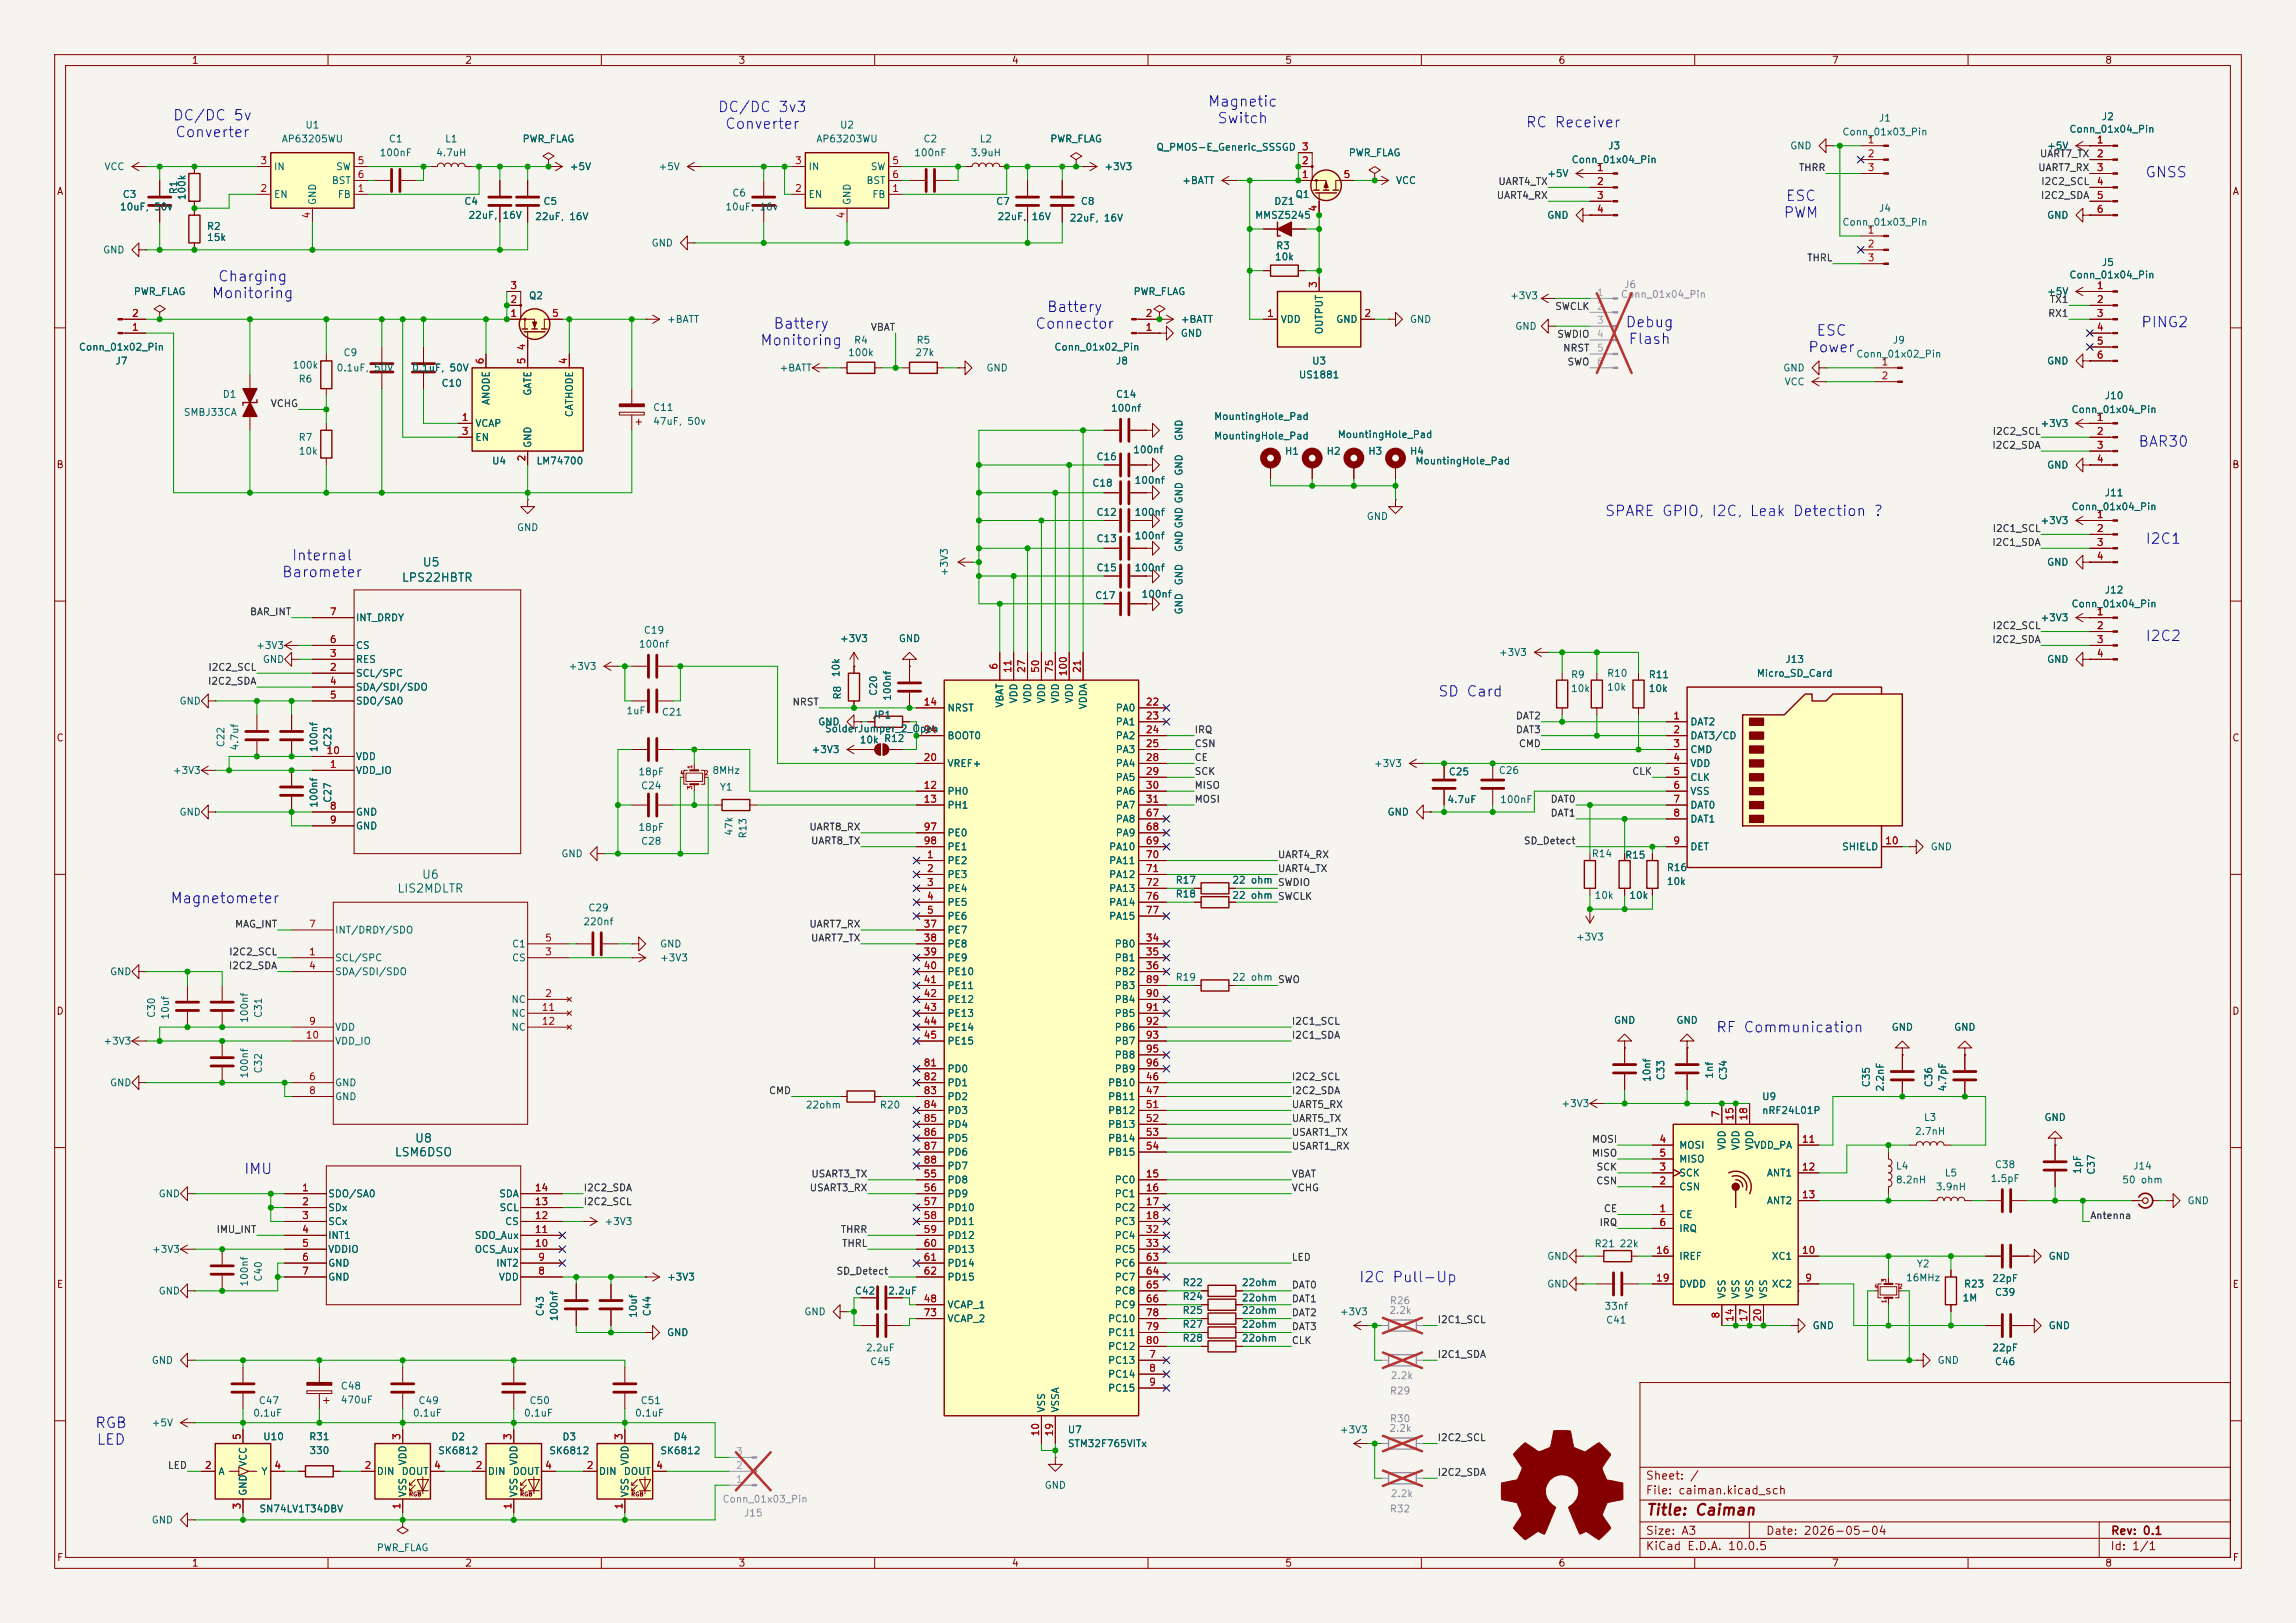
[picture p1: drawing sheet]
<svg xmlns="http://www.w3.org/2000/svg" width="420mm" height="297mm" viewBox="0 0 420 297" stroke-linecap="round" stroke-linejoin="round" font-family="sans-serif">
<defs><g id="words">
<text font-size="2" fill="#840000" x="301" y="277.8">Title: Caiman</text>
<g font-size="1.9" fill="#0000c2">
<text x="31.5" y="22.5">DC/DC 5v</text>
<text x="131.2" y="21">DC/DC 3v3</text>
<text x="220.8" y="20">Magnetic</text>
<text x="222.6" y="23.1">Switch</text>
<text x="279" y="23.8">RC Receiver</text>
<text x="31.9" y="25.6">Converter</text>
<text x="132.5" y="24.1">Converter</text>
<text x="392.3" y="32.9">GNSS</text>
<text x="326.1" y="40.3">PWM</text>
<text x="326.5" y="37.3">ESC</text>
<text x="39.7" y="52">Charging</text>
<text x="38.6" y="55.1">Monitoring</text>
<text x="191.4" y="57.6">Battery</text>
<text x="138.9" y="63.7">Monitoring</text>
<text x="141.3" y="60.6">Battery</text>
<text x="189.2" y="60.6">Connector</text>
<text x="297.2" y="60.4">Debug</text>
<text x="297.8" y="63.4">Flash</text>
<text x="330.6" y="65">Power</text>
<text x="332.1" y="61.9">ESC</text>
<text x="391.5" y="60.4">PING2</text>
<text x="391" y="82.2">BAR30</text>
<text x="293.4" y="94.9">SPARE GPIO, I2C, Leak Detection ?</text>
<text x="392.3" y="100">I2C1</text>
<text x="51.4" y="106.1">Barometer</text>
<text x="53.2" y="103">Internal</text>
<text x="392.3" y="117.8">I2C2</text>
<text x="262.9" y="127.9">SD Card</text>
<text x="31" y="165.8">Magnetometer</text>
<text x="313.8" y="189.4">RF Communication</text>
<text x="44.5" y="215.3">IMU</text>
<text x="248.5" y="235.1">I2C Pull-Up</text>
<text x="17.3" y="261.8">RGB</text>
<text x="17.5" y="264.9">LED</text>
</g>
<g font-size="1.5" fill="#006464">
<text x="73.4" y="106.8">LPS22HBTR</text>
<text x="77.2" y="104">U5</text>
<text x="77.1" y="161.2">U6</text>
<text x="72.6" y="163.7">LIS2MDLTR</text>
<text x="75.8" y="209.4">U8</text>
<text x="72.1" y="212">LSM6DSO</text>
</g>
<g font-size="1.5" fill="#840000">
<text x="300.9" y="273.8">File: caiman.kicad_sch</text>
<text x="300.9" y="271.1">Sheet: /</text>
<text x="300.9" y="281.2">Size: A3</text>
<text x="322.9" y="281.2">Date: 2026-05-04</text>
<text x="386" y="281.2">Rev: 0.1</text>
<text x="300.9" y="284">KiCad E.D.A. 10.0.5</text>
<text x="385.9" y="284">Id: 1/1</text>
</g>
<g font-size="1.3" fill="#840000">
<text x="35" y="12">1</text>
<text x="85" y="12">2</text>
<text x="135" y="12">3</text>
<text x="185" y="12">4</text>
<text x="235" y="12">5</text>
<text x="285" y="12">6</text>
<text x="335" y="12">7</text>
<text x="385" y="12">8</text>
<text x="10.3" y="36">A</text>
<text x="408.3" y="36">A</text>
<text x="10.2" y="86">B</text>
<text x="408.2" y="86">B</text>
<text x="10.2" y="136">C</text>
<text x="408.2" y="136">C</text>
<text x="10.2" y="186">D</text>
<text x="408.2" y="186">D</text>
<text x="10.3" y="236">E</text>
<text x="408.3" y="236">E</text>
<text x="10.3" y="286">F</text>
<text x="35" y="287">1</text>
<text x="85" y="287">2</text>
<text x="135" y="287">3</text>
<text x="185" y="287">4</text>
<text x="235" y="287">5</text>
<text x="285" y="287">6</text>
<text x="335" y="287">7</text>
<text x="385" y="287">8</text>
<text x="408.3" y="286">F</text>
</g>
<g font-size="1.3" fill="#006464">
<text x="55.8" y="23.8">U1</text>
<text x="153.5" y="23.8">U2</text>
<text x="343.6" y="22.6">J1</text>
<text x="384.4" y="22.3">J2</text>
<text x="51.4" y="26.4">AP63205WU</text>
<text x="69.3" y="28.9">100nF</text>
<text x="71" y="26.4">C1</text>
<text x="79.7" y="28.9">4.7uH</text>
<text x="81.3" y="26.4">L1</text>
<text x="95.5" y="26.4">PWR_FLAG</text>
<text x="149.2" y="26.4">AP63203WU</text>
<text x="167.1" y="28.9">100nF</text>
<text x="168.8" y="26.4">C2</text>
<text x="177.5" y="28.9">3.9uH</text>
<text x="179.1" y="26.4">L2</text>
<text x="192" y="26.4">PWR_FLAG</text>
<text x="211.4" y="27.9">Q_PMOS-E_Generic_SSSGD</text>
<text x="246.6" y="28.9">PWR_FLAG</text>
<text x="294.1" y="27.6">J3</text>
<text x="327.4" y="27.6">GND</text>
<text x="336.9" y="25.1">Conn_01x03_Pin</text>
<text x="374.4" y="27.6">+5V</text>
<text x="378.4" y="24.6">Conn_01x04_Pin</text>
<text x="19" y="31.4">VCC</text>
<text x="32.7" y="35.7" transform="rotate(-90 32.7 35.7)">R1</text>
<text x="50" y="31.4">IN</text>
<text x="60.6" y="34">BST</text>
<text x="61.4" y="31.4">SW</text>
<text x="104.1" y="31.4">+5V</text>
<text x="120.4" y="31.4">+5V</text>
<text x="147.8" y="31.4">IN</text>
<text x="158.4" y="34">BST</text>
<text x="159.2" y="31.4">SW</text>
<text x="201.9" y="31.4">+3V3</text>
<text x="216.1" y="34">+BATT</text>
<text x="255.3" y="34">VCC</text>
<text x="282.9" y="32.7">+5V</text>
<text x="287.4" y="30.2">Conn_01x04_Pin</text>
<text x="21.8" y="38.8">10uF, 50v</text>
<text x="22.3" y="36.5">C3</text>
<text x="34.2" y="36.7" transform="rotate(-90 34.2 36.7)">100k</text>
<text x="50" y="36.5">EN</text>
<text x="58.1" y="37.6" transform="rotate(-90 58.1 37.6)">GND</text>
<text x="61.7" y="36.5">FB</text>
<text x="84.8" y="37.8">C4</text>
<text x="85.6" y="40.3">22uF,</text>
<text x="91.8" y="40.3">16V</text>
<text x="97.8" y="40.6">22uF, 16V</text>
<text x="99.3" y="37.8">C5</text>
<text x="132.6" y="38.8">10uF, 16v</text>
<text x="133.8" y="36.3">C6</text>
<text x="147.8" y="36.5">EN</text>
<text x="155.9" y="37.6" transform="rotate(-90 155.9 37.6)">GND</text>
<text x="159.5" y="36.5">FB</text>
<text x="182.1" y="37.8">C7</text>
<text x="182.4" y="40.6">22uF,</text>
<text x="188.6" y="40.6">16V</text>
<text x="195.6" y="40.8">22uF, 16V</text>
<text x="197.6" y="37.8">C8</text>
<text x="229.5" y="40.3">MMSZ5245</text>
<text x="233" y="37.8">DZ1</text>
<text x="236.9" y="36.5">Q1</text>
<text x="282.9" y="40.3">GND</text>
<text x="336.9" y="41.6">Conn_01x03_Pin</text>
<text x="343.6" y="39.1">J4</text>
<text x="374.4" y="40.3">GND</text>
<text x="18.8" y="46.7">GND</text>
<text x="37.7" y="42.4">R2</text>
<text x="37.8" y="44.4">15k</text>
<text x="119.1" y="45.4">GND</text>
<text x="233.1" y="48">10k</text>
<text x="233.3" y="45.9">R3</text>
<text x="378.4" y="51.3">Conn_01x04_Pin</text>
<text x="384.4" y="49">J5</text>
<text x="24.4" y="54.3">PWR_FLAG</text>
<text x="96.6" y="55.1">Q2</text>
<text x="121.9" y="59.4">+BATT</text>
<text x="207.2" y="54.3">PWR_FLAG</text>
<text x="215.9" y="59.4">+BATT</text>
<text x="234.2" y="59.4">VDD</text>
<text x="244.3" y="59.4">GND</text>
<text x="257.8" y="59.4">GND</text>
<text x="276.1" y="55.1">+3V3</text>
<text x="374.4" y="54.3">+5V</text>
<text x="14.3" y="64.5">Conn_01x02_Pin</text>
<text x="62.7" y="65.5">C9</text>
<text x="155" y="65.5">100k</text>
<text x="156.1" y="63.2">R4</text>
<text x="167.3" y="65.5">27k</text>
<text x="167.5" y="63.2">R5</text>
<text x="192.8" y="64.5">Conn_01x02_Pin</text>
<text x="215.9" y="61.9">GND</text>
<text x="242.3" y="61.3" transform="rotate(-90 242.3 61.3)">OUTPUT</text>
<text x="277.1" y="60.7">GND</text>
<text x="339.4" y="65.7">Conn_01x02_Pin</text>
<text x="346.1" y="63.2">J9</text>
<text x="21" y="67">J7</text>
<text x="53.4" y="67.8">100k</text>
<text x="54.5" y="70.3">R6</text>
<text x="61.5" y="68.3">0.1uF, 50V</text>
<text x="75.3" y="68.3">0.1uF, 50V</text>
<text x="80.7" y="71.1">C10</text>
<text x="142.5" y="68.3">+BATT</text>
<text x="180.3" y="68.3">GND</text>
<text x="204" y="67">J8</text>
<text x="237.5" y="69.5">US1881</text>
<text x="239.9" y="67">U3</text>
<text x="326.1" y="68.3">GND</text>
<text x="326.3" y="70.8">VCC</text>
<text x="374.4" y="67">GND</text>
<text x="33.5" y="76.4">SMBJ33CA</text>
<text x="40.6" y="73.1">D1</text>
<text x="89.9" y="74.2" transform="rotate(-90 89.9 74.2)">ANODE</text>
<text x="97.5" y="72.5" transform="rotate(-90 97.5 72.5)">GATE</text>
<text x="105.1" y="76.5" transform="rotate(-90 105.1 76.5)">CATHODE</text>
<text x="119.4" y="75.5">C11</text>
<text x="203.1" y="75.6">100nf</text>
<text x="204" y="73.1">C14</text>
<text x="222" y="77.2">MountingHole_Pad</text>
<text x="378.8" y="75.9">Conn_01x04_Pin</text>
<text x="384.9" y="73.4">J10</text>
<text x="54.5" y="81">R7</text>
<text x="54.5" y="83.5">10k</text>
<text x="86.8" y="78.4">VCAP</text>
<text x="86.8" y="81">EN</text>
<text x="97.5" y="82.1" transform="rotate(-90 97.5 82.1)">GND</text>
<text x="119.4" y="78.1">47uF, 50v</text>
<text x="207.2" y="83.3">100nf</text>
<text x="216.6" y="80.8" transform="rotate(-90 216.6 80.8)">GND</text>
<text x="222" y="80.7">MountingHole_Pad</text>
<text x="234.9" y="83.5">H1</text>
<text x="242.6" y="83.5">H2</text>
<text x="244.6" y="80.5">MountingHole_Pad</text>
<text x="250.2" y="83.5">H3</text>
<text x="257.8" y="83.5">H4</text>
<text x="373.1" y="78.4">+3V3</text>
<text x="89.9" y="85.3">U4</text>
<text x="98" y="85.3">LM74700</text>
<text x="199.7" y="89.4">C18</text>
<text x="200.5" y="84.5">C16</text>
<text x="207.4" y="88.8">100nf</text>
<text x="216.6" y="87.2" transform="rotate(-90 216.6 87.2)">GND</text>
<text x="258.8" y="85.3">MountingHole_Pad</text>
<text x="374.4" y="86.1">GND</text>
<text x="200.5" y="94.7">C12</text>
<text x="207.4" y="94.7">100nf</text>
<text x="249.9" y="95.5">GND</text>
<text x="378.8" y="93.7">Conn_01x04_Pin</text>
<text x="384.9" y="91.1">J11</text>
<text x="94.5" y="97.5">GND</text>
<text x="200.5" y="99.5">C13</text>
<text x="207.4" y="99">100nf</text>
<text x="216.6" y="101.1" transform="rotate(-90 216.6 101.1)">GND GND GND</text>
<text x="373.1" y="96.2">+3V3</text>
<text x="173.7" y="105.5" transform="rotate(-90 173.7 105.5)">+3V3</text>
<text x="200.5" y="104.8">C15</text>
<text x="207.4" y="104.8">100nf</text>
<text x="216.6" y="107.2" transform="rotate(-90 216.6 107.2)">GND</text>
<text x="374.4" y="103.8">GND</text>
<text x="65" y="114">INT_DRDY</text>
<text x="200.2" y="109.9">C17</text>
<text x="208.7" y="109.7">100nf</text>
<text x="216.6" y="112.6" transform="rotate(-90 216.6 112.6)">GND</text>
<text x="373.1" y="114">+3V3</text>
<text x="378.8" y="111.5">Conn_01x04_Pin</text>
<text x="384.9" y="108.9">J12</text>
<text x="46.8" y="119.1">+3V3</text>
<text x="65" y="119.1">CS</text>
<text x="116.8" y="118.8">100nf</text>
<text x="117.7" y="116.3">C19</text>
<text x="153.5" y="117.8">+3V3</text>
<text x="164.3" y="117.8">GND</text>
<text x="48" y="121.6">GND</text>
<text x="65" y="124.2">SCL/SPC</text>
<text x="65" y="121.6">RES</text>
<text x="103.9" y="122.9">+3V3</text>
<text x="153.9" y="124" transform="rotate(-90 153.9 124)">10k</text>
<text x="274.1" y="120.3">+3V3</text>
<text x="287.3" y="124.4">R9</text>
<text x="293.9" y="124.2">R10</text>
<text x="301.5" y="124.4">R11</text>
<text x="321.2" y="124.2">Micro_SD_Card</text>
<text x="326.5" y="121.6">J13</text>
<text x="374.4" y="121.6">GND</text>
<text x="32.7" y="129.2">GND</text>
<text x="65" y="126.7">SDA/SDI/SDO</text>
<text x="65" y="129.2">SDO/SA0</text>
<text x="114.5" y="131">1uF</text>
<text x="121" y="131.3">C21</text>
<text x="154.1" y="128.1" transform="rotate(-90 154.1 128.1)">R8</text>
<text x="159.4" y="131.8">JP1</text>
<text x="160.7" y="127.4" transform="rotate(-90 160.7 127.4)">C20</text>
<text x="163.3" y="128.4" transform="rotate(-90 163.3 128.4)">100nf</text>
<text x="173.2" y="130.5">NRST</text>
<text x="183.8" y="129.6" transform="rotate(-90 183.8 129.6)">VBAT</text>
<text x="186.4" y="128.8" transform="rotate(-90 186.4 128.8)">VDD</text>
<text x="188.9" y="128.8" transform="rotate(-90 188.9 128.8)">VDD</text>
<text x="191.5" y="128.8" transform="rotate(-90 191.5 128.8)">VDD</text>
<text x="194" y="128.8" transform="rotate(-90 194 128.8)">VDD</text>
<text x="196.5" y="128.8" transform="rotate(-90 196.5 128.8)">VDD</text>
<text x="199.1" y="129.9" transform="rotate(-90 199.1 129.9)">VDDA</text>
<text x="204" y="130.5">PA0</text>
<text x="287.3" y="126.9">10k</text>
<text x="293.9" y="126.7">10k</text>
<text x="301.5" y="126.9">10k</text>
<text x="41.3" y="136.8" transform="rotate(-90 41.3 136.8)">C22</text>
<text x="43.9" y="137.5" transform="rotate(-90 43.9 137.5)">4.7uf</text>
<text x="58.4" y="137.8" transform="rotate(-90 58.4 137.8)">100nf</text>
<text x="60.9" y="136.8" transform="rotate(-90 60.9 136.8)">C23</text>
<text x="149.6" y="133">GND</text>
<text x="150.8" y="134.3">SolderJumper_2_Open</text>
<text x="157.2" y="136.3">10k R12</text>
<text x="173.2" y="135.6">BOOT0</text>
<text x="204" y="133">PA1</text>
<text x="204" y="135.6">PA2</text>
<text x="309.1" y="133">DAT2</text>
<text x="309.1" y="135.6">DAT3/CD</text>
<text x="31.5" y="141.9">+3V3</text>
<text x="65" y="141.9">VDD_IO</text>
<text x="65" y="139.4">VDD</text>
<text x="116.7" y="142.2">18pF</text>
<text x="130.2" y="141.9">8MHz</text>
<text x="148.4" y="138.1">+3V3</text>
<text x="173.2" y="140.7">VREF+</text>
<text x="204" y="138.1">PA3</text>
<text x="204" y="140.7">PA4</text>
<text x="204" y="143.2">PA5</text>
<text x="251.2" y="140.7">+3V3</text>
<text x="264.9" y="142.2">C25</text>
<text x="274.1" y="141.9">C26</text>
<text x="309.1" y="138.1">CMD</text>
<text x="309.1" y="140.7">VDD</text>
<text x="309.1" y="143.2">CLK</text>
<text x="32.7" y="149.6">GND</text>
<text x="58.4" y="147.9" transform="rotate(-90 58.4 147.9)">100nf</text>
<text x="60.9" y="147" transform="rotate(-90 60.9 147)">C27</text>
<text x="65" y="149.6">GND</text>
<text x="117.2" y="144.7">C24</text>
<text x="131.6" y="145">Y1</text>
<text x="173.2" y="145.7">PH0</text>
<text x="173.2" y="148.3">PH1</text>
<text x="204" y="145.7">PA6</text>
<text x="204" y="148.3">PA7</text>
<text x="253.7" y="149.6">GND</text>
<text x="264.7" y="147.3">4.7uF</text>
<text x="274.3" y="147.3">100nF</text>
<text x="309.1" y="145.7">VSS</text>
<text x="309.1" y="148.3">DAT0</text>
<text x="65" y="152.1">GND</text>
<text x="116.7" y="152.3">18pF</text>
<text x="117.2" y="154.9">C28</text>
<text x="134.3" y="153" transform="rotate(-90 134.3 153)">47k</text>
<text x="136.9" y="153.5" transform="rotate(-90 136.9 153.5)">R13</text>
<text x="173.2" y="153.4">PE0</text>
<text x="173.2" y="155.9">PE1</text>
<text x="202.8" y="155.9">PA10</text>
<text x="204" y="150.8">PA8</text>
<text x="204" y="153.4">PA9</text>
<text x="309.1" y="150.8">DAT1</text>
<text x="309.1" y="155.9">DET</text>
<text x="336.8" y="155.9">SHIELD</text>
<text x="353" y="155.9">GND</text>
<text x="102.6" y="157.2">GND</text>
<text x="173.2" y="158.4">PE2</text>
<text x="173.2" y="161">PE3</text>
<text x="202.8" y="158.4">PA11</text>
<text x="202.8" y="161">PA12</text>
<text x="214.9" y="162">R17</text>
<text x="225.3" y="162">22 ohm</text>
<text x="291.1" y="157.2">R14</text>
<text x="297.2" y="157.4">R15</text>
<text x="304.8" y="159.7">R16</text>
<text x="107.5" y="167.1">C29</text>
<text x="173.2" y="163.5">PE4</text>
<text x="173.2" y="166.1">PE5</text>
<text x="202.8" y="163.5">PA13</text>
<text x="202.8" y="166.1">PA14</text>
<text x="214.9" y="164.5">R18</text>
<text x="225.3" y="164.8">22 ohm SWCLK</text>
<text x="225.3" y="164.8">22 ohm</text>
<text x="291.6" y="164.8">10k</text>
<text x="297.9" y="164.8">10k</text>
<text x="304.8" y="162.3">10k</text>
<text x="61.2" y="171.1">INT/DRDY/SDO</text>
<text x="93.6" y="173.7">C1</text>
<text x="106.6" y="169.6">220nf</text>
<text x="120.6" y="173.7">GND</text>
<text x="173.2" y="168.6">PE6</text>
<text x="173.2" y="171.1">PE7</text>
<text x="173.2" y="173.7">PE8</text>
<text x="202.8" y="168.6">PA15</text>
<text x="203.8" y="173.7">PB0</text>
<text x="288.2" y="172.4">+3V3</text>
<text x="20" y="178.8">GND</text>
<text x="61.2" y="176.2">SCL/SPC</text>
<text x="61.2" y="178.8">SDA/SDI/SDO</text>
<text x="93.6" y="176.2">CS</text>
<text x="120.6" y="176.2">+3V3</text>
<text x="173.2" y="176.2">PE9</text>
<text x="173.2" y="178.8">PE10</text>
<text x="203.8" y="176.2">PB1</text>
<text x="203.8" y="178.8">PB2</text>
<text x="214.9" y="179.8">R19</text>
<text x="225.3" y="179.8">22 ohm</text>
<text x="93.4" y="183.8">NC</text>
<text x="173.2" y="181.3">PE11</text>
<text x="173.2" y="183.8">PE12</text>
<text x="203.8" y="181.3">PB3</text>
<text x="203.8" y="183.8">PB4</text>
<text x="18.8" y="191.5">+3V3</text>
<text x="28.6" y="186.4" transform="rotate(-90 28.6 186.4)">C30</text>
<text x="31.2" y="186.7" transform="rotate(-90 31.2 186.7)">10uf</text>
<text x="45.7" y="187.3" transform="rotate(-90 45.7 187.3)">100nf</text>
<text x="48.2" y="186.4" transform="rotate(-90 48.2 186.4)">C31</text>
<text x="61.2" y="188.9">VDD</text>
<text x="61.2" y="191.5">VDD_IO</text>
<text x="93.4" y="186.4">NC</text>
<text x="93.4" y="188.9">NC</text>
<text x="173.2" y="186.4">PE13</text>
<text x="173.2" y="188.9">PE14</text>
<text x="173.2" y="191.5">PE15</text>
<text x="203.8" y="186.4">PB5</text>
<text x="203.8" y="188.9">PB6</text>
<text x="203.8" y="191.5">PB7</text>
<text x="295.1" y="187.7">GND</text>
<text x="306.5" y="187.7">GND</text>
<text x="345.9" y="188.9">GND</text>
<text x="357.3" y="188.9">GND</text>
<text x="45.7" y="197.4" transform="rotate(-90 45.7 197.4)">100nf</text>
<text x="48.2" y="196.5" transform="rotate(-90 48.2 196.5)">C32</text>
<text x="173.2" y="196.5">PD0</text>
<text x="203.8" y="194">PB8</text>
<text x="203.8" y="196.5">PB9</text>
<text x="304.7" y="197.8" transform="rotate(-90 304.7 197.8)">C33</text>
<text x="313.6" y="197.5" transform="rotate(-90 313.6 197.5)">1nf</text>
<text x="316.2" y="197.8" transform="rotate(-90 316.2 197.8)">C34</text>
<text x="20" y="199.1">GND</text>
<text x="61.2" y="199.1">GND</text>
<text x="61.2" y="201.6">GND</text>
<text x="147.3" y="203.1">22ohm</text>
<text x="160.8" y="203.1">R20</text>
<text x="173.2" y="199.1">PD1</text>
<text x="173.2" y="201.6">PD2</text>
<text x="202.6" y="199.1">PB10</text>
<text x="202.6" y="201.6">PB11</text>
<text x="285.5" y="202.9">+3V3</text>
<text x="302.2" y="198.1" transform="rotate(-90 302.2 198.1)">10nf</text>
<text x="322.2" y="201.6">U9</text>
<text x="342.3" y="199.1" transform="rotate(-90 342.3 199.1)">C35</text>
<text x="344.9" y="199.9" transform="rotate(-90 344.9 199.9)">2.2nF</text>
<text x="353.8" y="199.1" transform="rotate(-90 353.8 199.1)">C36</text>
<text x="356.3" y="199.9" transform="rotate(-90 356.3 199.9)">4.7pF</text>
<text x="173.2" y="204.2">PD3</text>
<text x="173.2" y="206.7">PD4</text>
<text x="173.2" y="209.2">PD5</text>
<text x="202.6" y="204.2">PB12</text>
<text x="202.6" y="206.7">PB13</text>
<text x="202.6" y="209.2">PB14</text>
<text x="322.2" y="204.2">nRF24L01P</text>
<text x="350.2" y="208">2.7nH</text>
<text x="351.8" y="205.4">L3</text>
<text x="373.9" y="205.4">GND</text>
<text x="173.2" y="211.8">PD6</text>
<text x="173.2" y="214.3">PD7</text>
<text x="202.6" y="211.8">PB15</text>
<text x="307.1" y="215.6">SCK</text>
<text x="307.1" y="210.5">MOSI</text>
<text x="307.1" y="213.1">MISO</text>
<text x="315.9" y="210.6" transform="rotate(-90 315.9 210.6)">VDD</text>
<text x="318.5" y="210.6" transform="rotate(-90 318.5 210.6)">VDD</text>
<text x="320.7" y="210.5">VDD_PA</text>
<text x="321" y="210.6" transform="rotate(-90 321 210.6)">VDD</text>
<text x="323.1" y="215.6">ANT1</text>
<text x="346.7" y="214.3">L4</text>
<text x="355.6" y="215.6">L5</text>
<text x="364.8" y="214.1">C38</text>
<text x="380.9" y="215" transform="rotate(-90 380.9 215)">1pF</text>
<text x="383.5" y="215.1" transform="rotate(-90 383.5 215.1)">C37</text>
<text x="390.1" y="214.3">J14</text>
<text x="28.9" y="219.4">GND</text>
<text x="59.9" y="219.4">SDO/SA0</text>
<text x="59.9" y="221.9">SDx</text>
<text x="91.2" y="219.4">SDA</text>
<text x="91.3" y="221.9">SCL</text>
<text x="173.2" y="216.9">PD8</text>
<text x="173.2" y="219.4">PD9</text>
<text x="173.2" y="221.9">PD10</text>
<text x="203.8" y="216.9">PC0</text>
<text x="203.8" y="219.4">PC1</text>
<text x="203.8" y="221.9">PC2</text>
<text x="307.1" y="218.1">CSN</text>
<text x="323.1" y="220.7">ANT2</text>
<text x="346.7" y="216.9">8.2nH</text>
<text x="354" y="218.1">3.9nH</text>
<text x="364" y="216.6">1.5pF</text>
<text x="388.1" y="216.9">50 ohm</text>
<text x="400" y="220.7">GND</text>
<text x="59.9" y="224.5">SCx</text>
<text x="59.9" y="227">INT1</text>
<text x="86.7" y="227">SDO_Aux</text>
<text x="92.3" y="224.5">CS</text>
<text x="110.5" y="224.5">+3V3</text>
<text x="173.2" y="224.5">PD11</text>
<text x="173.2" y="227">PD12</text>
<text x="203.8" y="224.5">PC3</text>
<text x="203.8" y="227">PC4</text>
<text x="307.1" y="223.2">CE</text>
<text x="307.1" y="225.8">IRQ</text>
<text x="27.7" y="229.6">+3V3</text>
<text x="59.9" y="229.6">VDDIO</text>
<text x="59.9" y="232.1">GND</text>
<text x="86.7" y="229.6">OCS_Aux</text>
<text x="90.7" y="232.1">INT2</text>
<text x="173.2" y="229.6">PD13</text>
<text x="173.2" y="232.1">PD14</text>
<text x="203.8" y="229.6">PC5</text>
<text x="203.8" y="232.1">PC6</text>
<text x="282.9" y="230.8">GND</text>
<text x="291.6" y="228.5">R21</text>
<text x="296.1" y="228.5">22k</text>
<text x="307.1" y="230.8">IREF</text>
<text x="324" y="230.8">XC1</text>
<text x="350.5" y="232.2">Y2</text>
<text x="374.6" y="230.8">GND</text>
<text x="28.9" y="237.2">GND</text>
<text x="45.7" y="235.5" transform="rotate(-90 45.7 235.5)">100nf</text>
<text x="48.2" y="234.6" transform="rotate(-90 48.2 234.6)">C40</text>
<text x="59.9" y="234.6">GND</text>
<text x="91.1" y="234.6">VDD</text>
<text x="121.9" y="234.6">+3V3</text>
<text x="156.3" y="237.2">C42</text>
<text x="162.3" y="237.2">2.2uF</text>
<text x="173.2" y="239.7">VCAP_1</text>
<text x="173.2" y="234.6">PD15</text>
<text x="203.8" y="234.6">PC7</text>
<text x="203.8" y="237.2">PC8</text>
<text x="203.8" y="239.7">PC9</text>
<text x="216.2" y="235.7">R22</text>
<text x="216.2" y="238.2">R24</text>
<text x="227" y="235.7">22ohm</text>
<text x="227" y="238.5">22ohm</text>
<text x="282.9" y="235.9">GND</text>
<text x="293.4" y="240">33nf</text>
<text x="307.1" y="235.9">DVDD</text>
<text x="315.9" y="237.8" transform="rotate(-90 315.9 237.8)">VSS</text>
<text x="318.5" y="237.8" transform="rotate(-90 318.5 237.8)">VSS</text>
<text x="321" y="237.8" transform="rotate(-90 321 237.8)">VSS</text>
<text x="323.5" y="237.8" transform="rotate(-90 323.5 237.8)">VSS</text>
<text x="324" y="235.9">XC2</text>
<text x="348.5" y="234.8">16MHz</text>
<text x="358.9" y="238.5">1M</text>
<text x="359.1" y="235.9">R23</text>
<text x="364.3" y="234.9">22pF</text>
<text x="364.8" y="237.4">C39</text>
<text x="99.8" y="241" transform="rotate(-90 99.8 241)">C43</text>
<text x="102.3" y="241.9" transform="rotate(-90 102.3 241.9)">100nf</text>
<text x="116.8" y="241.3" transform="rotate(-90 116.8 241.3)">10uf</text>
<text x="119.3" y="241" transform="rotate(-90 119.3 241)">C44</text>
<text x="121.9" y="244.8">GND</text>
<text x="147" y="241">GND</text>
<text x="173.2" y="242.3">VCAP_2</text>
<text x="202.6" y="242.3">PC10</text>
<text x="202.6" y="244.8">PC11</text>
<text x="216.2" y="245.8">R28</text>
<text x="216.2" y="240.7">R25</text>
<text x="216.2" y="243.3">R27</text>
<text x="227" y="245.8">22ohm</text>
<text x="227" y="240.7">22ohm</text>
<text x="227" y="243.3">22ohm</text>
<text x="245" y="241">+3V3</text>
<text x="293.7" y="242.5">C41</text>
<text x="331.5" y="243.5">GND</text>
<text x="374.6" y="243.5">GND</text>
<text x="27.6" y="249.9">GND</text>
<text x="158.3" y="247.6">2.2uF</text>
<text x="159.1" y="250.1">C45</text>
<text x="202.6" y="249.9">PC13</text>
<text x="202.6" y="247.3">PC12</text>
<text x="354.3" y="249.9">GND</text>
<text x="364.3" y="247.6">22pF</text>
<text x="364.8" y="250.1">C46</text>
<text x="47.2" y="257.2">C47</text>
<text x="62.2" y="254.6">C48</text>
<text x="62.2" y="257.1">470uF</text>
<text x="76.4" y="257.2">C49</text>
<text x="96.8" y="257.2">C50</text>
<text x="117.1" y="257.2">C51</text>
<text x="202.6" y="252.4">PC14</text>
<text x="202.6" y="255">PC15</text>
<text x="27.6" y="261.3">+5V</text>
<text x="46.2" y="259.5">0.1uF</text>
<text x="48" y="263.9">U10</text>
<text x="56.4" y="263.9">R31</text>
<text x="75.4" y="259.5">0.1uF</text>
<text x="82.5" y="263.9">D2</text>
<text x="95.7" y="259.5">0.1uF</text>
<text x="102.8" y="263.9">D3</text>
<text x="116.1" y="259.5">0.1uF</text>
<text x="123.1" y="263.9">D4</text>
<text x="191.5" y="258.6" transform="rotate(-90 191.5 258.6)">VSS</text>
<text x="194" y="258.6" transform="rotate(-90 194 258.6)">VSSA</text>
<text x="195.2" y="262.6">U7</text>
<text x="245" y="262.6">+3V3</text>
<text x="45.4" y="268.5" transform="rotate(-90 45.4 268.5)">VCC</text>
<text x="56.5" y="266.4">330</text>
<text x="74.6" y="268.3" transform="rotate(-90 74.6 268.3)">VDD</text>
<text x="80" y="266.4">SK6812</text>
<text x="94.9" y="268.3" transform="rotate(-90 94.9 268.3)">VDD</text>
<text x="100.4" y="266.4">SK6812</text>
<text x="115.3" y="268.3" transform="rotate(-90 115.3 268.3)">VDD</text>
<text x="120.7" y="266.4">SK6812</text>
<text x="195.2" y="265.1">STM32F765VITx</text>
<text x="39.9" y="270.2">A</text>
<text x="45.4" y="273.8" transform="rotate(-90 45.4 273.8)">GND</text>
<text x="47.7" y="270.2">Y</text>
<text x="68.8" y="270.2">DIN</text>
<text x="73.4" y="270.2">DOUT</text>
<text x="74.6" y="274.1" transform="rotate(-90 74.6 274.1)">VSS</text>
<text x="89.1" y="270.2">DIN</text>
<text x="93.7" y="270.2">DOUT</text>
<text x="94.9" y="274.1" transform="rotate(-90 94.9 274.1)">VSS</text>
<text x="109.4" y="270.2">DIN</text>
<text x="114" y="270.2">DOUT</text>
<text x="115.3" y="274.1" transform="rotate(-90 115.3 274.1)">VSS</text>
<text x="191" y="272.7">GND</text>
<text x="27.6" y="279.1">GND</text>
<text x="47.3" y="277.1">SN74LV1T34DBV</text>
<text x="68.8" y="284.2">PWR_FLAG</text>
</g>
<g font-size="1.3" fill="#a90000">
<text x="238" y="27.8">3</text>
<text x="341.5" y="26.5">1</text>
<text x="341.5" y="29.1">2</text>
<text x="383.4" y="26.5">1</text>
<text x="383.4" y="29.1">2</text>
<text x="47.5" y="35.4">2</text>
<text x="47.5" y="30.3">3</text>
<text x="65.3" y="35.4">1</text>
<text x="65.3" y="30.3">5</text>
<text x="65.3" y="32.9">6</text>
<text x="145.3" y="35.4">2</text>
<text x="145.3" y="30.3">3</text>
<text x="163.1" y="35.4">1</text>
<text x="163.1" y="30.3">5</text>
<text x="163.1" y="32.9">6</text>
<text x="238" y="32.9">1</text>
<text x="238" y="30.3">2</text>
<text x="245.6" y="32.9">5</text>
<text x="292" y="31.6">1</text>
<text x="292" y="34.2">2</text>
<text x="341.5" y="31.6">3</text>
<text x="383.4" y="31.6">3</text>
<text x="383.4" y="34.2">4</text>
<text x="57" y="40.1" transform="rotate(-90 57 40.1)">4</text>
<text x="154.8" y="40.1" transform="rotate(-90 154.8 40.1)">4</text>
<text x="241.2" y="38.8" transform="rotate(-90 241.2 38.8)">4</text>
<text x="292" y="36.7">3</text>
<text x="292" y="39.2">4</text>
<text x="383.4" y="36.7">5</text>
<text x="383.4" y="39.2">6</text>
<text x="341.5" y="43">1</text>
<text x="341.5" y="45.6">2</text>
<text x="93.2" y="53.2">3</text>
<text x="241.2" y="52.8" transform="rotate(-90 241.2 52.8)">3</text>
<text x="341.5" y="48.1">3</text>
<text x="383.4" y="53.2">1</text>
<text x="24" y="58.3">2</text>
<text x="93.2" y="58.3">1</text>
<text x="93.2" y="55.7">2</text>
<text x="100.9" y="58.3">5</text>
<text x="209.5" y="58.3">2</text>
<text x="231.7" y="58.3">1</text>
<text x="249.5" y="58.3">2</text>
<text x="383.4" y="55.7">2</text>
<text x="383.4" y="58.3">3</text>
<text x="24" y="60.8">1</text>
<text x="96.4" y="64.2" transform="rotate(-90 96.4 64.2)">4</text>
<text x="209.5" y="60.8">1</text>
<text x="383.4" y="60.8">4</text>
<text x="383.4" y="63.4">5</text>
<text x="383.4" y="65.9">6</text>
<text x="88.8" y="66.8" transform="rotate(-90 88.8 66.8)">6</text>
<text x="96.4" y="66.8" transform="rotate(-90 96.4 66.8)">5</text>
<text x="104" y="66.8" transform="rotate(-90 104 66.8)">4</text>
<text x="344.1" y="67.2">1</text>
<text x="344.1" y="69.7">2</text>
<text x="84.4" y="77.3">1</text>
<text x="383.4" y="77.3">1</text>
<text x="84.4" y="79.9">3</text>
<text x="383.4" y="79.9">2</text>
<text x="383.4" y="82.4">3</text>
<text x="96.4" y="84.6" transform="rotate(-90 96.4 84.6)">2</text>
<text x="383.4" y="85">4</text>
<text x="383.4" y="95.1">1</text>
<text x="383.4" y="97.7">2</text>
<text x="383.4" y="100.2">3</text>
<text x="383.4" y="102.7">4</text>
<text x="60.2" y="112.9">7</text>
<text x="383.4" y="112.9">1</text>
<text x="60.2" y="118">6</text>
<text x="383.4" y="115.4">2</text>
<text x="383.4" y="118">3</text>
<text x="60.2" y="123.1">2</text>
<text x="60.2" y="120.5">3</text>
<text x="60.2" y="125.6">4</text>
<text x="182.7" y="122.7" transform="rotate(-90 182.7 122.7)">6</text>
<text x="185.3" y="123.3" transform="rotate(-90 185.3 123.3)">11</text>
<text x="187.8" y="123.3" transform="rotate(-90 187.8 123.3)">27</text>
<text x="190.4" y="123.3" transform="rotate(-90 190.4 123.3)">50</text>
<text x="192.9" y="123.3" transform="rotate(-90 192.9 123.3)">75</text>
<text x="195.4" y="123.9" transform="rotate(-90 195.4 123.9)">100</text>
<text x="198" y="123.3" transform="rotate(-90 198 123.3)">21</text>
<text x="383.4" y="120.5">4</text>
<text x="60.2" y="128.1">5</text>
<text x="168.8" y="129.4">14</text>
<text x="209.5" y="129.4">22</text>
<text x="209.5" y="131.9">23</text>
<text x="306" y="131.9">1</text>
<text x="168.8" y="134.5">94</text>
<text x="209.5" y="134.5">24</text>
<text x="209.5" y="137">25</text>
<text x="306" y="134.5">2</text>
<text x="306" y="137">3</text>
<text x="59.6" y="138.3">10</text>
<text x="60.2" y="140.8">1</text>
<text x="168.8" y="139.6">20</text>
<text x="209.5" y="139.6">28</text>
<text x="209.5" y="142.1">29</text>
<text x="306" y="139.6">4</text>
<text x="306" y="142.1">5</text>
<text x="60.2" y="148.5">8</text>
<text x="168.8" y="144.6">12</text>
<text x="168.8" y="147.2">13</text>
<text x="209.5" y="144.6">30</text>
<text x="209.5" y="147.2">31</text>
<text x="209.5" y="149.7">67</text>
<text x="306" y="144.6">6</text>
<text x="306" y="147.2">7</text>
<text x="306" y="149.7">8</text>
<text x="60.2" y="151">9</text>
<text x="168.8" y="152.3">97</text>
<text x="168.8" y="154.8">98</text>
<text x="209.5" y="152.3">68</text>
<text x="209.5" y="154.8">69</text>
<text x="306" y="154.8">9</text>
<text x="344.7" y="154.8">10</text>
<text x="169.4" y="157.3">1</text>
<text x="169.4" y="159.9">2</text>
<text x="209.5" y="157.3">70</text>
<text x="209.5" y="159.9">71</text>
<text x="169.4" y="162.4">3</text>
<text x="169.4" y="165">4</text>
<text x="169.4" y="167.5">5</text>
<text x="209.5" y="162.4">72</text>
<text x="209.5" y="165">76</text>
<text x="209.5" y="167.5">77</text>
<text x="56.4" y="170">7</text>
<text x="99.6" y="172.6">5</text>
<text x="168.8" y="170">37</text>
<text x="168.8" y="172.6">38</text>
<text x="209.5" y="172.6">34</text>
<text x="56.4" y="175.1">1</text>
<text x="56.4" y="177.7">4</text>
<text x="99.6" y="175.1">3</text>
<text x="168.8" y="175.1">39</text>
<text x="168.8" y="177.7">40</text>
<text x="209.5" y="175.1">35</text>
<text x="209.5" y="177.7">36</text>
<text x="99" y="185.3">11</text>
<text x="99.6" y="182.7">2</text>
<text x="168.8" y="180.2">41</text>
<text x="168.8" y="182.7">42</text>
<text x="168.8" y="185.3">43</text>
<text x="209.5" y="180.2">89</text>
<text x="209.5" y="182.7">90</text>
<text x="209.5" y="185.3">91</text>
<text x="55.8" y="190.4">10</text>
<text x="56.4" y="187.8">9</text>
<text x="99" y="187.8">12</text>
<text x="168.8" y="187.8">44</text>
<text x="168.8" y="190.4">45</text>
<text x="209.5" y="187.8">92</text>
<text x="209.5" y="190.4">93</text>
<text x="56.4" y="198">6</text>
<text x="168.8" y="195.4">81</text>
<text x="168.8" y="198">82</text>
<text x="209.5" y="198">46</text>
<text x="209.5" y="192.9">95</text>
<text x="209.5" y="195.4">96</text>
<text x="56.4" y="200.5">8</text>
<text x="168.8" y="200.5">83</text>
<text x="168.8" y="203.1">84</text>
<text x="209.5" y="200.5">47</text>
<text x="209.5" y="203.1">51</text>
<text x="168.8" y="205.6">85</text>
<text x="168.8" y="208.1">86</text>
<text x="209.5" y="205.6">52</text>
<text x="209.5" y="208.1">53</text>
<text x="303.4" y="209.4">4</text>
<text x="314.8" y="204.6" transform="rotate(-90 314.8 204.6)">7</text>
<text x="317.4" y="205.2" transform="rotate(-90 317.4 205.2)">15</text>
<text x="319.9" y="205.2" transform="rotate(-90 319.9 205.2)">18</text>
<text x="329.5" y="209.4">11</text>
<text x="168.8" y="215.8">55</text>
<text x="168.8" y="210.7">87</text>
<text x="168.8" y="213.2">88</text>
<text x="209.5" y="215.8">15</text>
<text x="209.5" y="210.7">54</text>
<text x="303.4" y="214.5">3</text>
<text x="303.4" y="212">5</text>
<text x="329.5" y="214.5">12</text>
<text x="55.1" y="218.3">1</text>
<text x="55.1" y="220.8">2</text>
<text x="97.7" y="220.8">13</text>
<text x="97.7" y="218.3">14</text>
<text x="168.8" y="218.3">56</text>
<text x="168.8" y="220.8">57</text>
<text x="209.5" y="218.3">16</text>
<text x="209.5" y="220.8">17</text>
<text x="303.4" y="217">2</text>
<text x="329.5" y="219.6">13</text>
<text x="55.1" y="223.4">3</text>
<text x="55.1" y="225.9">4</text>
<text x="97.7" y="225.9">11</text>
<text x="97.7" y="223.4">12</text>
<text x="168.8" y="223.4">58</text>
<text x="168.8" y="225.9">59</text>
<text x="209.5" y="223.4">18</text>
<text x="209.5" y="225.9">32</text>
<text x="303.4" y="222.1">1</text>
<text x="303.4" y="224.7">6</text>
<text x="55.1" y="228.5">5</text>
<text x="55.1" y="231">6</text>
<text x="55.1" y="233.5">7</text>
<text x="97.7" y="228.5">10</text>
<text x="98.3" y="233.5">8</text>
<text x="98.3" y="231">9</text>
<text x="168.8" y="228.5">60</text>
<text x="168.8" y="231">61</text>
<text x="168.8" y="233.5">62</text>
<text x="209.5" y="228.5">33</text>
<text x="209.5" y="231">63</text>
<text x="209.5" y="233.5">64</text>
<text x="302.8" y="229.7">16</text>
<text x="329.5" y="229.7">10</text>
<text x="168.8" y="238.6">48</text>
<text x="209.5" y="236.1">65</text>
<text x="209.5" y="238.6">66</text>
<text x="302.8" y="234.8">19</text>
<text x="330.1" y="234.8">9</text>
<text x="168.8" y="241.2">73</text>
<text x="209.5" y="241.2">78</text>
<text x="209.5" y="243.7">79</text>
<text x="314.8" y="241.4" transform="rotate(-90 314.8 241.4)">8</text>
<text x="317.4" y="242" transform="rotate(-90 317.4 242)">14</text>
<text x="319.9" y="242" transform="rotate(-90 319.9 242)">17</text>
<text x="322.4" y="242" transform="rotate(-90 322.4 242)">20</text>
<text x="209.5" y="246.2">80</text>
<text x="210.1" y="248.8">7</text>
<text x="210.1" y="251.3">8</text>
<text x="210.1" y="253.9">9</text>
<text x="44.3" y="263.6" transform="rotate(-90 44.3 263.6)">5</text>
<text x="73.5" y="263.6" transform="rotate(-90 73.5 263.6)">3</text>
<text x="93.8" y="263.6" transform="rotate(-90 93.8 263.6)">3</text>
<text x="114.2" y="263.6" transform="rotate(-90 114.2 263.6)">3</text>
<text x="190.4" y="263" transform="rotate(-90 190.4 263)">10</text>
<text x="192.9" y="263" transform="rotate(-90 192.9 263)">19</text>
<text x="37.4" y="269.1">2</text>
<text x="50.1" y="269.1">4</text>
<text x="66.6" y="269.1">2</text>
<text x="79.3" y="269.1">4</text>
<text x="86.9" y="269.1">2</text>
<text x="99.6" y="269.1">4</text>
<text x="107.2" y="269.1">2</text>
<text x="119.9" y="269.1">4</text>
<text x="44.3" y="276.3" transform="rotate(-90 44.3 276.3)">3</text>
<text x="73.5" y="276.3" transform="rotate(-90 73.5 276.3)">1</text>
<text x="93.8" y="276.3" transform="rotate(-90 93.8 276.3)">1</text>
<text x="114.2" y="276.3" transform="rotate(-90 114.2 276.3)">1</text>
</g>
<g font-size="1.3" fill="#0f0f0f">
<text x="373" y="29.1">UART7_TX</text>
<text x="274" y="34.2">UART4_TX</text>
<text x="328.9" y="31.6">THRR</text>
<text x="372.7" y="31.6">UART7_RX</text>
<text x="373.3" y="34.2">I2C2_SCL</text>
<text x="273.7" y="36.7">UART4_RX</text>
<text x="373.2" y="36.7">I2C2_SDA</text>
<text x="330.5" y="48.1">THRL</text>
<text x="284.4" y="57">SWCLK</text>
<text x="374.5" y="58.3">RX1</text>
<text x="374.8" y="55.8">TX1</text>
<text x="159.2" y="60.8">VBAT</text>
<text x="284.7" y="62.1">SWDIO</text>
<text x="285.8" y="64.6">NRST</text>
<text x="286.6" y="67.2">SWO</text>
<text x="49.4" y="74.8">VCHG</text>
<text x="364.3" y="82.4">I2C2_SDA</text>
<text x="364.4" y="79.9">I2C2_SCL</text>
<text x="364.3" y="100.2">I2C1_SDA</text>
<text x="364.4" y="97.7">I2C1_SCL</text>
<text x="45.6" y="112.9">BAR_INT</text>
<text x="364.3" y="118">I2C2_SDA</text>
<text x="364.4" y="115.4">I2C2_SCL</text>
<text x="37.9" y="125.6">I2C2_SDA</text>
<text x="38" y="123.1">I2C2_SCL</text>
<text x="144.9" y="129.4">NRST</text>
<text x="277.2" y="132">DAT2</text>
<text x="218.4" y="134.5">IRQ</text>
<text x="218.4" y="137">CSN</text>
<text x="277.2" y="134.5">DAT3</text>
<text x="277.7" y="137">CMD</text>
<text x="218.4" y="139.6">CE</text>
<text x="218.4" y="142.1">SCK</text>
<text x="298.5" y="142.1">CLK</text>
<text x="218.4" y="144.7">MISO</text>
<text x="218.4" y="147.2">MOSI</text>
<text x="283.5" y="147.2">DAT0</text>
<text x="283.5" y="149.7">DAT1</text>
<text x="147.9" y="152.3">UART8_RX</text>
<text x="148.2" y="154.8">UART8_TX</text>
<text x="278.6" y="154.8">SD_Detect</text>
<text x="233.7" y="157.4">UART4_RX</text>
<text x="233.7" y="159.9">UART4_TX</text>
<text x="233.7" y="162.4">SWDIO</text>
<text x="42.9" y="170.1">MAG_INT</text>
<text x="147.9" y="170.1">UART7_RX</text>
<text x="148.2" y="172.6">UART7_TX</text>
<text x="41.7" y="177.7">I2C2_SDA</text>
<text x="41.8" y="175.1">I2C2_SCL</text>
<text x="233.7" y="180.2">SWO</text>
<text x="236.2" y="187.8">I2C1_SCL</text>
<text x="236.2" y="190.4">I2C1_SDA</text>
<text x="236.2" y="198">I2C2_SCL</text>
<text x="140.6" y="200.5">CMD</text>
<text x="236.2" y="203.1">UART5_RX</text>
<text x="236.2" y="200.5">I2C2_SDA</text>
<text x="236.2" y="208.2">USART1_TX</text>
<text x="236.2" y="205.6">UART5_TX</text>
<text x="291.1" y="209.4">MOSI</text>
<text x="148.3" y="215.8">USART3_TX</text>
<text x="236.2" y="215.8">VBAT</text>
<text x="236.2" y="210.7">USART1_RX</text>
<text x="291.1" y="212">MISO</text>
<text x="291.9" y="214.5">SCK</text>
<text x="106.7" y="218.3">I2C2_SDA</text>
<text x="106.7" y="220.9">I2C2_SCL</text>
<text x="148" y="218.3">USART3_RX</text>
<text x="236.2" y="218.3">VCHG</text>
<text x="291.9" y="217">CSN</text>
<text x="39.5" y="225.9">IMU_INT</text>
<text x="153.7" y="225.9">THRR</text>
<text x="292.5" y="224.7">IRQ</text>
<text x="293.3" y="222.1">CE</text>
<text x="382.2" y="223.4">Antenna</text>
<text x="152.9" y="233.6">SD_Detect</text>
<text x="153.9" y="228.5">THRL</text>
<text x="236.2" y="231">LED</text>
<text x="236.2" y="238.6">DAT1</text>
<text x="236.2" y="236.1">DAT0</text>
<text x="236.2" y="243.7">DAT3</text>
<text x="236.2" y="241.2">DAT2</text>
<text x="262.9" y="242.4">I2C1_SCL</text>
<text x="236.2" y="246.3">CLK</text>
<text x="262.9" y="248.8">I2C1_SDA</text>
<text x="30.6" y="269.1">LED</text>
<text x="262.9" y="264">I2C2_SCL</text>
<text x="262.9" y="270.4">I2C2_SDA</text>
</g>
<g font-size="1.3" fill="#939391">
<text x="297" y="53">J6</text>
<text x="296.4" y="54.8">Conn_01x04_Pin</text>
<text x="254.1" y="239">R26</text>
<text x="254" y="240.7">2.2k</text>
<text x="254.1" y="255.5">R29</text>
<text x="254.3" y="252.7">2.2k</text>
<text x="254" y="262.3">2.2k</text>
<text x="254.1" y="260.6">R30</text>
<text x="132.1" y="275.3">Conn_01x03_Pin</text>
<text x="254.3" y="274.3">2.2k</text>
<text x="136" y="277.8">J15</text>
<text x="254.1" y="277.1">R32</text>
</g>
<g font-size="1.3" fill="#a5a4a2">
<text x="292" y="54.5">1</text>
<text x="292" y="57">2</text>
<text x="292" y="59.6">3</text>
<text x="292" y="62.1">4</text>
<text x="292" y="64.6">5</text>
<text x="292" y="67.2">6</text>
<text x="134.5" y="269.1">2</text>
<text x="134.5" y="266.6">3</text>
<text x="134.5" y="271.6">1</text>
</g>
<g font-size=".8" fill="#a90000">
<text x="124.3" y="142">4</text>
<text x="126.8" y="140.8" transform="rotate(-90 126.8 140.8)">1</text>
<text x="128.8" y="142">2</text>
<text x="126.8" y="144.6" transform="rotate(-90 126.8 144.6)">3</text>
<text x="342.8" y="236">4</text>
<text x="345.2" y="238.6" transform="rotate(-90 345.2 238.6)">1</text>
<text x="345.2" y="234.8" transform="rotate(-90 345.2 234.8)">3</text>
<text x="347.2" y="236">2</text>
</g>
<g font-size=".8" fill="#840000">
<text x="74.7" y="274">RGB</text>
<text x="95" y="274">RGB</text>
<text x="115.4" y="274">RGB</text>
</g>
</g></defs>
<path d="M0 0h420v297h-420z" fill="#f5f4ef" stroke="#f5f4ef" stroke-width=".18"/>
<g fill="none" stroke="#840000" stroke-width=".18">
<path d="M10 10h400v277h-400zM12 12h396v273h-396zM60 10v2M110 10v2M160 10v2M210 10v2M260 10v2M310 10v2M360 10v2M10 60h2M408 60h2M10 110h2"/>
<path d="M408 110h2M10 160h2M408 160h2M10 210h2M408 210h2M300 253h108v32h-108zM10 260h2M300 278.5h108M300 274.5h108M300 268.5h108M320 278.5v3M384 278.5v6.5"/>
<path d="M408 260h2M60 285v2M110 285v2M160 285v2M210 285v2M260 285v2M300 281.5h108M310 285v2M360 285v2"/>
</g>
<path d="M109.2 264.2h10.2v10.1h-10.2z" fill="#ffffc2"/>
<g fill="none" stroke="#840000" stroke-width=".18">
<path d="M77.5 63.5v2.8M77.5 68.3v2.8M96.5 91.4v1.3h1.3l-1.3 1.3-1.3-1.3h1.3M96.5 91.4h.1M209.5 95.3h1.3v-1.3l1.3 1.3-1.3 1.2v-1.2M209.5 95.3h.1M201.9 110.5h2.8M206.8 110.5h2.7M209.5 100.3h1.3v-1.2l1.3 1.2-1.3 1.3v-1.3M209.5 100.3h.1M156.2 121.9v1.3M156.2 128.3v1.2"/>
<path d="M157.5 137.2h2.5M160.3 136.4l.7-.3v2.1a1.02 1.02 0 0 1-.9-.7 1.02 1.02 0 0 1 .2-1.1zM161.5 136.1a1.02 1.02 0 0 1 1.1 1.1 1.02 1.02 0 0 1-1.1 1zM162.6 137.2h2.5M34.3 248.9v-1.3l-1.3 1.3 1.3 1.3v-1.3h1.3M34.3 259.6l-1.3 .7M35.6 248.9h.1M44.4 250.2v2.8M44.4 255v2.8M33 260.3l1.3 .8M33 260.3h2.6M35.6 260.3h.1"/>
<path d="M106.7 269.2h2.5M114.3 261.6v2.6M114.3 274.3v2.6M115.6 271.8h.5M115.6 272.8h.5M116.6 270.8l-1 1v-.5M116.6 271.8l-1 1v-.5M117 270.8h2l-1 2zM117 272.8h2M118 270.3v3M119.4 269.2h2.5"/>
</g>
<path d="M155.2 123.2h2v5.1h-2zM109.2 264.2h10.2v10.1h-10.2z" fill="none" stroke="#840000" stroke-width=".25"/>
<path d="M75.4 68.1h4.1M75.4 66.5h4.1M205 108.5v4M206.5 108.5v4M42.4 253.2h4.1M42.4 254.8h4.1" fill="none" stroke="#840000" stroke-width=".51"/>
<g fill="#840000" stroke="#840000" stroke-width=".18">
<path d="M160.3 136.4l.7-.3v2.1a1.02 1.02 0 0 1-.9-.7 1.02 1.02 0 0 1 .2-1.1z"/>
<path d="M161.5 136.1a1.02 1.02 0 0 1 1.1 1.1 1.02 1.02 0 0 1-1.1 1z"/>
</g>
<path d="M39.4 264.2h10.1v10.1h-10.1z" fill="#ffffc2"/>
<g fill="none" stroke="#840000" stroke-width=".25">
<path d="M34.5 39.4h2.1v5.1h-2.1zM240.3 34.8h1M240.7 35.3h3.8M242.1 34.8h1M243.8 34.8h1.1M233.7 40.6v2.6h.5M58.7 66h2v5.1h-2zM301.2 157.5h2.1v5.1h-2.1zM221 245.4h5.1v2h-5.1zM39.4 264.2h10.1v10.1h-10.1zM55.9 268.2h5.1v2.1h-5.1z"/>
<circle cx="242.6" cy="33.9" r="2.79"/>
</g>
<g fill="none" stroke="#840000" stroke-width=".18">
<path d="M35.6 38.1v1.3M237.5 27.9h2.5v5.1M237.5 33h2.5M237.5 30.5h2.5M240 33h2.6v1.8M240.8 33v1.8M241.3 35.3v4.1M247.6 33h-3.3v1.8M251.5 31.8l1-.7-1-.6-1.1 .6 1.1 .7v1.2M251.5 33h.1M25.4 45.7v-1.2l-1.3 1.2 1.3 1.3v-1.3h1.3M26.7 45.7h.1"/>
<path d="M35.6 44.5v1.2M118.1 58.4h.1M118.1 58.4h2.5M119.4 57.7l1.2 .7M120.6 58.4l-1.2 .8M212.1 58.4h.1M212.1 58.4h2.5M213.4 57.7l1.2 .7M214.6 58.4l-1.2 .8M231.1 41.9h7.7M59.7 64.8v1.2M59.7 71.1v1.3"/>
<path d="M113.3 75.4h4.6v.5h-4.6zM115.6 71.1v2.8M115.6 75.9v2.8M116.3 77.2h1M116.8 76.7v1M201.9 105.4h2.8M201.9 100.3h2.8M206.8 105.4h2.7M206.8 100.3h2.7M302.3 156.2v1.3M349.2 154.9h1.3v-1.2l1.3 1.2-1.3 1.3v-1.3M349.2 154.9h.1"/>
<path d="M302.3 162.6v1.2M349.2 209.6h1.3a.64 .64 0 0 1 .7-.7 .64 .64 0 0 1 .6 .7 .64 .64 0 0 1 .6-.7 .64 .64 0 0 1 .7 .7 .64 .64 0 0 1 .6-.7 .64 .64 0 0 1 .6 .7 .64 .64 0 0 1 .7-.7 .64 .64 0 0 1 .6 .7h1.3M363.2 219.7h2.8M368 219.7h2.8M157.5 237.5h2.8M162.3 237.5h2.8M56.1 254.5h4.6v.5h-4.6zM58.4 250.2v2.8M58.4 255v2.8M59.2 256.3h1M59.7 255.8v1M219.7 246.4h1.3"/>
<path d="M226.1 246.4h1.2M34.3 278.1v-1.2l-1.3 1.2 1.3 1.3v-1.3h1.3M35.6 278.1h.1M36.8 269.2h2.6M41.9 269.2h1.8M43.7 268.5l1.8 .7-1.8 .8zM44.4 261.6v2.6M44.4 274.3v2.6M45.5 269.2h1.5M49.5 269.2h2.6M54.6 269.2h1.3M61 269.2h1.2"/>
<path d="M73.7 278.1v1.3l1 .6-1 .7-1.1-.7 1.1-.6M73.7 278.1h.1"/>
</g>
<path d="M205 98.3v4.1M206.5 98.3v4.1M205 103.4v4M206.5 103.4v4M366.3 217.7v4M367.8 217.7v4M160.5 235.5v4M162.1 235.5v4" fill="none" stroke="#840000" stroke-width=".51"/>
<g fill="#840000" stroke="#840000" stroke-width=".18">
<path d="M56.1 253h4.6v.5h-4.6z"/>
<path d="M113.3 73.9h4.6v.5h-4.6z"/>
<path d="M242.6 33.3l.4 1h-.8z"/>
<circle cx="240" cy="30.5" r=".18"/>
<circle cx="240.8" cy="33" r=".18"/>
</g>
<circle cx="242.6" cy="33.9" r="2.79" fill="#ffffc2" stroke="#ffffc2" stroke-width=".18"/>
<path d="M233.7 41.9l2.5-1.3v2.6z" fill="#840000" stroke="#840000" stroke-width=".25"/>
<path d="M318.8 130.8h7.6l3.8-3.8h1.3v1.3h2.5l1.3-1.3h12.7v24.1h-29.2z" fill="#ffffc2"/>
<path d="M318.8 130.8h7.6l3.8-3.8h1.3v1.3h2.5l1.3-1.3h12.7v24.1h-29.2zM344.2 127v-1.3h-35.6v33.1h35.6v-7.7" fill="none" stroke="#840000" stroke-width=".25"/>
<g fill="#840000" stroke="#840000" stroke-width=".25">
<path d="M320 131.4h2.6v1.3h-2.6z"/>
<path d="M320 134h2.6v1.3h-2.6z"/>
<path d="M320 136.5h2.6v1.3h-2.6z"/>
<path d="M320 139.1h2.6v1.2h-2.6z"/>
<path d="M320 141.6h2.6v1.3h-2.6z"/>
<path d="M320 144.1h2.6v1.3h-2.6z"/>
<path d="M320 146.7h2.6v1.3h-2.6z"/>
<path d="M320 149.2h2.6v1.3h-2.6z"/>
</g>
<path d="M304.8 132.1h3.8M304.8 134.6h3.8M304.8 137.2h3.8M304.8 139.7h3.8M304.8 142.2h3.8M304.8 144.8h3.8M304.8 147.3h3.8M304.8 149.9h3.8M304.8 154.9h3.8M344.2 154.9h3.8" fill="none" stroke="#840000" stroke-width=".18"/>
<path d="M233.7 53.3h15.2v10.2h-15.2z" fill="#ffffc2"/>
<path d="M232.4 48.5h5.1v2h-5.1zM233.7 53.3h15.2v10.2h-15.2zM298.7 124.5h2v5h-2zM289.8 157.5h2v5.1h-2zM296.2 157.5h2v5.1h-2zM154.9 199.6h5.1v2.1h-5.1zM293.4 228.9h5v2h-5z" fill="none" stroke="#840000" stroke-width=".25"/>
<g fill="none" stroke="#840000" stroke-width=".18">
<path d="M251.5 33h.1M251.5 33h2.5M252.7 32.3l1.3 .7M254 33l-1.3 .8M288.3 31.8l1.3 .7M288.3 31.8h6.7M289.6 39.4v-1.3l-1.3 1.3 1.3 1.2v-1.2h1.2M289.6 31l-1.3 .8M290.8 31.8h.1M290.8 39.4h.1M290.8 34.3h4.2M290.8 36.8h4.2"/>
<path d="M290.8 39.4h4.2M334 26.7v-1.3l-1.3 1.3 1.3 1.2v-1.2h1.3M335.3 26.7h.1M231.1 58.4h2.6M231.1 49.5h1.3M237.5 49.5h1.3M241.3 50.8v2.5M248.9 58.4h2.6M254 58.4h1.3v-1.2l1.2 1.2-1.2 1.3v-1.3M254 58.4h.1M281.9 54.6l1.3 .8M281.9 54.6h2.6"/>
<path d="M283.2 59.7v-1.3l-1.3 1.3 1.3 1.3v-1.3h1.3M283.2 53.8l-1.3 .8M284.5 59.7h.1M284.5 54.6h.1M332.7 67.3v-1.3l-1.2 1.3 1.2 1.3v-1.3h1.3M334 67.3h.1M232.4 85.1v2.5M240 85.1v2.5M247.6 85.1v2.5M255.3 91.4v1.3h1.2l-1.2 1.3-1.3-1.3h1.3M255.3 91.4h.1M255.3 85.1v2.5"/>
<path d="M379.7 113h6.8M379.7 113l1.3 .8M381 112.3l-1.3 .7M382.3 113h.1M382.3 115.6h4.2M382.3 118.1h4.2M299.7 123.2v1.3M299.7 129.5v1.3M381 120.7v-1.3l-1.3 1.3 1.3 1.2v-1.2h1.3M382.3 120.7h.1M382.3 120.7h4.2M290.8 156.2v1.3"/>
<path d="M297.2 156.2v1.3M290.1 167.6l.7 1.3M290.8 166.4h.1M290.8 162.6v1.2M290.8 166.4v2.5M291.6 167.6l-.8 1.3M297.2 162.6v1.2M297.2 190.5h1.2l-1.2-1.3-1.3 1.3h1.3v1.3M297.2 191.8h.1M297.2 191.8v2.8M297.2 196.6v2.8M153.7 200.7h1.2"/>
<path d="M160 200.7h1.3M290.8 201.9l1.3 .8M290.8 201.9h2.6M292.1 201.2l-1.3 .7M293.4 201.9h.1M106.7 223.5h.1M106.7 223.5h2.5M107.9 222.8l1.3 .7M109.2 223.5l-1.3 .8M118.1 233.7h.1M118.1 233.7h2.5M119.4 232.9l1.2 .8"/>
<path d="M120.6 233.7l-1.2 .7M288.3 234.9v-1.2l-1.3 1.2 1.3 1.3v-1.3h1.3M288.3 229.9v-1.3l-1.3 1.3 1.3 1.2v-1.2h1.3M289.6 234.9h.1M289.6 229.9h.1M292.1 229.9h1.3M292.1 234.9h2.8M296.9 234.9h2.8M298.4 229.9h1.3"/>
</g>
<g fill="none" stroke="#840000" stroke-width="1.3">
<circle cx="232.4" cy="83.8" r="1.27"/>
<circle cx="240" cy="83.8" r="1.27"/>
<circle cx="247.6" cy="83.8" r="1.27"/>
<circle cx="255.3" cy="83.8" r="1.27"/>
</g>
<g fill="#840000" stroke="#840000" stroke-width=".18">
<path d="M386.5 112.9h.8v.3h-.8z"/>
<path d="M386.5 115.4h.8v.3h-.8z"/>
<path d="M386.5 118h.8v.2h-.8z"/>
<path d="M386.5 120.5h.8v.3h-.8z"/>
<path d="M295 31.6h.9v.3h-.9z"/>
<path d="M295 34.2h.9v.2h-.9z"/>
<path d="M295 36.7h.9v.3h-.9z"/>
<path d="M295 39.2h.9v.3h-.9z"/>
</g>
<path d="M295.1 196.3h4.1M295.1 194.8h4.1M295.1 232.9v4.1M296.7 232.9v4.1" fill="none" stroke="#840000" stroke-width=".51"/>
<path d="M254 241.6h5.1v2h-5.1z" fill="none" stroke="#9c9b98" stroke-width=".25"/>
<path d="M252.7 242.6h1.3M259.1 242.6h1.2" fill="none" stroke="#9c9b98" stroke-width=".18"/>
<path d="M253 241.2l7.1 2.8M260.1 241.2l-7.1 2.8" fill="none" stroke="#e12e31" stroke-width=".46"/>
<path d="M86.4 67.3h20.3v15.3h-20.3z" fill="#ffffc2"/>
<g fill="none" stroke="#840000" stroke-width=".25">
<path d="M47 73.2v.5h-2.6v.5M86.4 67.3h20.3v15.3h-20.3zM95.5 60.2h1M95.9 60.7h3.8M97.3 60.2h1M99.1 60.2h1M160 131.1h5.1v2h-5.1zM284.7 124.5h2.1v5h-2.1zM291.1 124.5h2v5h-2z"/>
<circle cx="97.8" cy="59.3" r="2.79"/>
</g>
<g fill="none" stroke="#840000" stroke-width=".18">
<path d="M96.5 33v2.8M96.5 37.8v2.8M100.3 30.5h.1M100.3 29.2l1-.6-1-.7-1 .7 1 .6v1.3M100.3 30.5h2.6M101.6 29.7l1.3 .8M102.9 30.5l-1.3 .7M125.7 30.5h2.6M125.7 30.5l1.3 .7M127 29.7l-1.3 .8M128.3 30.5h.1M379.7 26.7h6.8"/>
<path d="M379.7 26.7l1.3 .7M381 39.4v-1.3l-1.3 1.3 1.3 1.2v-1.2h1.3M381 25.9l-1.3 .8M382.3 39.4h.1M382.3 26.7h.1M382.3 29.2h4.2M382.3 31.8h4.2M382.3 34.3h4.2M382.3 36.8h4.2M382.3 39.4h4.2M92.7 58.4h2.5M92.7 53.3h2.5v5.1"/>
<path d="M92.7 55.9h2.5M95.2 58.4h2.6v1.8M96 58.4v1.8M102.9 58.4h-3.3v1.8M125.7 44.5v-1.3l-1.2 1.3 1.2 1.2v-1.2h1.3M127 44.5h.1M207.9 58.4h4.2M212.1 57.2l1-.7-1-.6-1 .6 1 .7v1.2M212.1 58.4h.1M379.7 53.3h6.8M379.7 53.3l1.3 .8M381 52.6l-1.3 .7"/>
<path d="M382.3 53.3h.1M382.3 58.4h4.2M382.3 55.9h4.2M45.7 68.6v2.5M45.7 72.4v2.5M45.7 76.2v2.5M69.8 63.5v2.8M69.8 68.3v2.8M83.8 77.5h2.6M88.9 64.8v2.5M96.5 60.7v6.6M104.1 64.8v2.5"/>
<path d="M175.3 67.3h1.2v-1.3l1.3 1.3-1.3 1.3v-1.3M175.3 67.3h.1M207.9 61h4.2M212.1 61h1.3v-1.3l1.2 1.3-1.2 1.2v-1.2M212.1 61h.1M331.5 69.9l1.2 .7M331.5 69.9h2.5M332.7 69.1l-1.2 .8M334 69.9h.1M379.7 77.5h6.8M379.7 77.5l1.3 .7M381 66v-1.2l-1.3 1.2 1.3 1.3v-1.3h1.3"/>
<path d="M381 76.7l-1.3 .8M382.3 66h.1M382.3 77.5h.1M382.3 61h4.2M382.3 63.5h4.2M382.3 66h4.2M83.8 80h2.6M96.5 82.6v2.5M382.3 80h4.2M382.3 82.6h4.2M382.3 85.1h4.2M382.3 95.3h4.2"/>
<path d="M382.3 97.8h4.2M280.7 119.4l1.2 .7M280.7 119.4h2.5M281.9 118.6l-1.2 .8M283.2 119.4h.1M381 102.9v-1.3l-1.3 1.3 1.3 1.2v-1.2h1.3M382.3 102.9h.1M382.3 100.3h4.2M382.3 102.9h4.2M115.6 121.9h2.8M120.4 121.9h2.8M154.9 137.2l1.3 .7"/>
<path d="M154.9 137.2h2.6M156.2 132.1v-1.3l-1.3 1.3 1.3 1.3v-1.3h1.3M156.2 136.4l-1.3 .8M157.5 132.1h.1M157.5 137.2h.1M158.7 132.1h1.3M165.1 132.1h1.3M257.8 139.7l1.3 .8M257.8 139.7h2.5M259.1 138.9l-1.3 .8M260.3 139.7h.1M264.2 139.7v2.8"/>
<path d="M273 139.7v2.8M285.7 123.2v1.3M285.7 129.5v1.3M292.1 123.2v1.3M292.1 129.5v1.3M115.6 147.3h2.8M120.4 147.3h2.8M260.3 148.6v-1.3l-1.2 1.3 1.2 1.3v-1.3h1.3M261.6 148.6h.1M264.2 144.5v2.8M273 144.5v2.8M115.6 175.3h.1"/>
<path d="M115.6 172.7h1.2v-1.2l1.3 1.2-1.3 1.3v-1.3M115.6 172.7h.1M115.6 175.3h2.5M116.8 174.5l1.3 .8M118.1 175.3l-1.3 .7M308.6 190.5h1.3l-1.3-1.3-1.3 1.3h1.3v1.3M308.6 191.8h.1M345.4 210.8v1.3a.64 .64 0 0 1 .7 .6 .64 .64 0 0 1-.7 .7 .64 .64 0 0 1 .7 .6 .64 .64 0 0 1-.7 .6M345.4 214.6a.64 .64 0 0 1 .7 .7 .64 .64 0 0 1-.7 .6 .64 .64 0 0 1 .7 .6 .64 .64 0 0 1-.7 .7v1.2M111.8 234.9v2.8M111.8 239.8v2.8M114.3 250.2v2.8"/>
<path d="M114.3 255v2.8M118.1 243.8h1.3v-1.2l1.2 1.2-1.2 1.3v-1.3M118.1 243.8h.1M153.7 240v-1.2l-1.3 1.2 1.3 1.3v-1.3h1.2M154.9 240h.1M157.5 242.6h2.8M162.3 242.6h2.8M247.6 242.6l1.3 .7M247.6 242.6h2.6M248.9 241.8l-1.3 .8M250.2 242.6h.1M193 266.7v1.3h1.3l-1.3 1.2-1.2-1.2h1.2"/>
<path d="M193 266.7h.1"/>
</g>
<circle cx="97.8" cy="59.3" r="2.79" fill="#ffffc2" stroke="#ffffc2" stroke-width=".18"/>
<g fill="#840000" stroke="#840000" stroke-width=".18">
<path d="M97.4 58.9h.8l-.4 1z"/>
<path d="M386.5 53.2h.8v.3h-.8z"/>
<path d="M386.5 55.8h.8v.2h-.8z"/>
<path d="M386.5 58.3h.8v.2h-.8z"/>
<path d="M386.5 60.8h.8v.3h-.8z"/>
<path d="M386.5 63.4h.8v.2h-.8z"/>
<path d="M386.5 65.9h.8v.3h-.8z"/>
<path d="M386.5 77.3h.8v.3h-.8z"/>
<path d="M386.5 79.9h.8v.2h-.8z"/>
<path d="M386.5 82.4h.8v.3h-.8z"/>
<path d="M386.5 85h.8v.2h-.8z"/>
<path d="M386.5 95.1h.8v.3h-.8z"/>
<path d="M386.5 97.7h.8v.2h-.8z"/>
<path d="M386.5 100.2h.8v.3h-.8z"/>
<path d="M386.5 102.7h.8v.3h-.8z"/>
<path d="M386.5 26.5h.8v.3h-.8z"/>
<path d="M386.5 29.1h.8v.2h-.8z"/>
<path d="M386.5 31.6h.8v.3h-.8z"/>
<path d="M386.5 34.2h.8v.2h-.8z"/>
<path d="M386.5 36.7h.8v.3h-.8z"/>
<path d="M386.5 39.2h.8v.3h-.8z"/>
<path d="M207 60.8h.9v.3h-.9z"/>
<path d="M207 58.3h.9v.2h-.9z"/>
<circle cx="96" cy="58.4" r=".18"/>
<circle cx="95.2" cy="55.9" r=".18"/>
</g>
<g fill="#9c9b98" stroke="#9c9b98" stroke-width=".18">
<path d="M295 54.5h.9v.2h-.9z"/>
<path d="M295 57h.9v.3h-.9z"/>
<path d="M295 59.6h.9v.2h-.9z"/>
<path d="M295 62.1h.9v.3h-.9z"/>
<path d="M295 64.6h.9v.3h-.9z"/>
<path d="M295 67.2h.9v.2h-.9z"/>
<path d="M137.6 271.7h.8v.2h-.8z"/>
<path d="M137.6 269.1h.8v.3h-.8z"/>
<path d="M137.6 266.6h.8v.2h-.8z"/>
</g>
<path d="M290.8 54.6h4.2M290.8 57.2h4.2M290.8 59.7h4.2M290.8 62.2h4.2M290.8 64.8h4.2M290.8 67.3h4.2M133.3 271.8h4.3M133.3 269.2h4.3M133.3 266.7h4.3" fill="none" stroke="#9c9b98" stroke-width=".18"/>
<path d="M292.1 53.7l6.4 14.6M298.5 53.7l-6.4 14.6M134.6 265.8l6.4 6.9M141 265.8l-6.4 6.9" fill="none" stroke="#e12e31" stroke-width=".46"/>
<g fill="none" stroke="#840000" stroke-width=".51">
<path d="M94.5 37.6h4.1M94.5 36.1h4.1M67.8 66.5h4.1M67.8 68.1h4.1M118.6 119.9v4.1M120.1 119.9v4.1M118.6 145.3v4.1M120.1 145.3v4.1M262.1 142.7h4.1M262.1 144.3h4.1M271 142.7h4.1M271 144.3h4.1"/>
<path d="M109.7 239.5h4.1M109.7 238h4.1M112.3 253.2h4M112.3 254.8h4M160.5 240.5v4.1M162.1 240.5v4.1"/>
</g>
<g fill="#840000" stroke="#840000" stroke-width=".25">
<path d="M45.7 73.7l1.3 2.5h-2.6z"/>
<path d="M44.4 71.1h2.6l-1.3 2.6z"/>
</g>
<path d="M306.1 205.7h22.8v33.1h-22.8z" fill="#ffffc2"/>
<path d="M306.1 205.7h22.8v33.1h-22.8zM316.2 214.6a2.84 2.84 0 0 1 3.3 .6 2.84 2.84 0 0 1 .5 3.2M316.9 215.3a1.99 1.99 0 0 1 2 .4 1.99 1.99 0 0 1 .5 2.1M317.5 215.9a1.23 1.23 0 0 1 1.3 1.3M317.5 217.8v3.2" fill="none" stroke="#840000" stroke-width=".25"/>
<circle cx="317.5" cy="217.2" r=".63" fill="#840000" stroke="#840000" stroke-width=".25"/>
<g fill="none" stroke="#840000" stroke-width=".18">
<path d="M201.9 78.7h2.8M206.8 78.7h2.7M209.5 85.1h1.3v-1.3l1.3 1.3-1.3 1.3v-1.3M209.5 85.1h.1M379.7 95.3l1.3 .7M379.7 95.3h2.6M381 85.1v-1.3l-1.3 1.3 1.3 1.3v-1.3h1.3M381 94.5l-1.3 .8M382.3 85.1h.1M382.3 95.3h.1M308.6 191.8v2.8M308.6 196.6v2.8"/>
<path d="M302.3 217.2h3.8M302.3 214.6h3.8M302.3 209.6h3.8M302.3 212.1h3.8M306.1 214l1.2 .6-1.2 .7M315 201.9v3.8M317.5 201.9v3.8M320 201.9v3.8M328.9 214.6h3.8M328.9 209.6h3.8M328.9 219.7h3.8M302.3 222.2h3.8"/>
<path d="M302.3 224.8h3.8M302.3 234.9h3.8M302.3 229.9h3.8M315 238.8v3.8M317.5 238.8v3.8M320 238.8v3.8M322.6 238.8v3.8M328.9 236.2h.1M328.9 234.9h3.8M328.9 229.9h3.8M327.7 242.6h1.2v-1.3l1.3 1.3-1.3 1.2v-1.2M327.7 242.6h.1"/>
</g>
<path d="M205 76.7v4.1M206.5 76.7v4.1M306.6 196.3h4M306.6 194.8h4" fill="none" stroke="#840000" stroke-width=".51"/>
<path d="M254 263.1h5.1v2.1h-5.1z" fill="none" stroke="#9c9b98" stroke-width=".25"/>
<path d="M252.7 264.2h1.3M259.1 264.2h1.2" fill="none" stroke="#9c9b98" stroke-width=".18"/>
<path d="M253 262.7l7.1 2.9M260.1 262.7l-7.1 2.9" fill="none" stroke="#e12e31" stroke-width=".46"/>
<path d="M147.3 27.9h15.3v10.2h-15.3z" fill="#ffffc2"/>
<path d="M34.5 31.8h2.1v5h-2.1zM147.3 27.9h15.3v10.2h-15.3zM166.4 66.3h5v2h-5zM132.1 146.3h5.1v2h-5.1zM221 235.2h5.1v2h-5.1z" fill="none" stroke="#840000" stroke-width=".25"/>
<g fill="none" stroke="#840000" stroke-width=".18">
<path d="M35.6 30.5v1.3M35.6 36.8v1.3M68.6 33h2.8M73.4 33h2.8M78.7 30.5h1.3a.64 .64 0 0 1 .6-.7 .64 .64 0 0 1 .7 .7 .64 .64 0 0 1 .6-.7 .64 .64 0 0 1 .6 .7 .64 .64 0 0 1 .7-.7 .64 .64 0 0 1 .6 .7 .64 .64 0 0 1 .7-.7 .64 .64 0 0 1 .6 .7h1.3M144.8 35.6h2.5M144.8 30.5h2.5M154.9 38.1v2.5M162.6 35.6h2.5M162.6 30.5h2.5M162.6 33h2.5M166.4 33h2.8"/>
<path d="M171.2 33h2.8M176.5 30.5h1.3a.64 .64 0 0 1 .6-.7 .64 .64 0 0 1 .7 .7 .64 .64 0 0 1 .6-.7 .64 .64 0 0 1 .6 .7 .64 .64 0 0 1 .7-.7 .64 .64 0 0 1 .6 .7 .64 .64 0 0 1 .6-.7 .64 .64 0 0 1 .7 .7h1.2M194.3 33v2.8M194.3 37.8v2.8M340.4 43.2h4.2M340.4 45.7h4.2M340.4 48.3h4.2M165.1 67.3h1.3M171.4 67.3h1.3M209.5 78.7h1.3v-1.2l1.3 1.2-1.3 1.3v-1.3M209.5 78.7h.1M201.9 85.1h2.8"/>
<path d="M201.9 90.2h2.8M206.8 85.1h2.7M206.8 90.2h2.7M209.5 90.2h1.3v-1.3l1.3 1.3-1.3 1.2v-1.2M209.5 90.2h.1M115.6 128.3h2.8M115.6 137.2h2.8M120.4 128.3h2.8M120.4 137.2h2.8M127 139.7v1.3M124.5 142.2h.6M125.5 141.5h3v1.5h-3z"/>
<path d="M125.7 141h-.6v2.5h.6M127 143.5v1.3M128.3 141h.6v2.5h-.6M128.9 142.2h.6M130.8 147.3h1.3M137.2 147.3h1.2M219.7 236.2h1.3M226.1 236.2h1.2"/>
</g>
<path d="M126.2 141h1.6M126.2 143.5h1.6" fill="none" stroke="#840000" stroke-width=".38"/>
<g fill="none" stroke="#840000" stroke-width=".51">
<path d="M71.6 31v4.1M73.2 31v4.1M169.4 31v4.1M170.9 31v4.1M192.3 37.6h4M192.3 36.1h4M205 83.1v4M205 88.1v4.1M206.5 83.1v4M206.5 88.1v4.1M118.6 126.2v4.1M118.6 135.1v4.1"/>
<path d="M120.1 126.2v4.1M120.1 135.1v4.1"/>
</g>
<g fill="#840000" stroke="#840000" stroke-width=".18">
<path d="M344.6 43.1h.8v.2h-.8z"/>
<path d="M344.6 45.6h.8v.2h-.8z"/>
<path d="M344.6 48.1h.8v.3h-.8z"/>
</g>
<path d="M254 247.9h5.1v2h-5.1z" fill="none" stroke="#9c9b98" stroke-width=".25"/>
<path d="M252.7 248.9h1.3M259.1 248.9h1.2" fill="none" stroke="#9c9b98" stroke-width=".18"/>
<path d="M253 247.5l7.1 2.8M260.1 247.5l-7.1 2.8" fill="none" stroke="#e12e31" stroke-width=".46"/>
<path d="M49.5 27.9h15.3v10.2h-15.3z" fill="#ffffc2"/>
<path d="M49.5 27.9h15.3v10.2h-15.3zM58.7 78.7h2v5.1h-2zM154.9 66.3h5.1v2h-5.1zM221 237.7h5.1v2.1h-5.1zM221 240.3h5.1v2h-5.1zM221 242.8h5.1v2.1h-5.1z" fill="none" stroke="#840000" stroke-width=".25"/>
<g fill="none" stroke="#840000" stroke-width=".18">
<path d="M24.1 30.5h2.6M24.1 30.5l1.3 .7M25.4 29.7l-1.3 .8M26.7 30.5h.1M29.2 33v2.8M29.2 37.8v2.8M47 35.6h2.5M47 30.5h2.5M57.1 38.1v2.5M64.8 35.6h2.5M64.8 30.5h2.5M64.8 33h2.5"/>
<path d="M139.7 33v2.8M139.7 37.8v2.8M188 33v2.8M188 37.8v2.8M196.8 29.2l1.1-.6-1.1-.7-1 .7 1 .6v1.3M196.8 30.5h.1M198.1 30.5h.1M198.1 30.5h2.6M199.4 29.7l1.3 .8M200.7 30.5l-1.3 .7M223.5 33h2.6M223.5 33l1.3 .8"/>
<path d="M224.8 32.3l-1.3 .7M226.1 33h.1M22.5 58.4h4.2M29.2 57.2l1-.7-1-.6-1 .6 1 .7v1.2M29.2 58.4h.1M22.5 61h4.2M59.7 77.5v1.2M148.6 67.3h2.5M148.6 67.3l1.3 .8M149.9 66.5l-1.3 .8M151.1 67.3h.1M153.7 67.3h1.2"/>
<path d="M160 67.3h1.3M342.9 67.3h4.2M342.9 69.9h4.2M59.7 83.8v1.3M156.2 119.4l-.8 1.3M156.2 119.4l.8 1.3M156.2 119.4v2.5M175.3 102.9l1.2 .7M175.3 102.9h2.5M176.5 102.1l-1.2 .8M177.8 102.9h.1M156.2 121.9h.1"/>
<path d="M166.4 120.7h1.2l-1.2-1.3-1.3 1.3h1.3v1.2M166.4 121.9h.1M219.7 238.8h1.3M226.1 238.8h1.2M219.7 241.3h1.3M219.7 243.8h1.3M226.1 241.3h1.2M226.1 243.8h1.2M247.6 264.2l1.3 .7M247.6 264.2h2.6M248.9 263.4l-1.3 .8M250.2 264.2h.1"/>
</g>
<g fill="#840000" stroke="#840000" stroke-width=".18">
<path d="M347.1 67.2h.9v.2h-.9z"/>
<path d="M347.1 69.7h.9v.3h-.9z"/>
<path d="M21.6 60.8h.9v.3h-.9z"/>
<path d="M21.6 58.3h.9v.2h-.9z"/>
<path d="M277.5 265.4l1.5-1.4 2.4 1.6 .6-.1 1.6-.7 .6-3h2.9a.92 .92 0 0 1 .4 1l.4 2 2 .9 2.5-1.6a.97 .97 0 0 1 .8 .6l1.4 1.5-1.5 2.4-.1 .2 .3 .6 .6 1.4 2.9 .6 .1 3-2.9 .6-.9 2.2 1.5 2.4-1.5 1.6a.81 .81 0 0 1-.7 .5l-2.3-1.5-1.1 .5-2.1-4.8a3.1 3.1 0 0 0 1.8-3.5 3.1 3.1 0 0 0-3-2.5 3.1 3.1 0 0 0-3 2.4 3.1 3.1 0 0 0 1.8 3.4l.1 .2-2.1 4.8-1-.4a.8 .8 0 0 0-.9 .4l-1.6 1.1-2.1-2.1a.93 .93 0 0 1 .4-.9l1.1-1.6-.9-2.1a.87 .87 0 0 0-.8-.3l-2-.4v-2.9a.87 .87 0 0 1 .9-.3l1.9-.4 .9-2.1-1.6-2.6z"/>
</g>
<path d="M27.2 37.6h4M27.2 36.1h4M137.7 37.6h4M137.7 36.1h4M185.9 37.6h4.1M185.9 36.1h4.1" fill="none" stroke="#840000" stroke-width=".51"/>
<path d="M254 269.5h5.1v2h-5.1z" fill="none" stroke="#9c9b98" stroke-width=".25"/>
<path d="M252.7 270.5h1.3M259.1 270.5h1.2" fill="none" stroke="#9c9b98" stroke-width=".18"/>
<path d="M253 269.1l7.1 2.8M260.1 269.1l-7.1 2.8" fill="none" stroke="#e12e31" stroke-width=".46"/>
<path d="M172.7 124.5h35.6v134.6h-35.6z" fill="#ffffc2"/>
<path d="M172.7 124.5h35.6v134.6h-35.6zM219.7 164.1h5.1v2h-5.1zM219.7 161.5h5.1v2.1h-5.1zM219.7 179.3h5.1v2.1h-5.1zM355.9 233.7h2v5.1h-2z" fill="none" stroke="#840000" stroke-width=".25"/>
<g fill="none" stroke="#840000" stroke-width=".18">
<path d="M91.4 33v2.8M91.4 37.8v2.8M201.9 95.3h2.8M206.8 95.3h2.7M182.9 119.4v5.1M185.4 119.4v5.1M188 119.4v5.1M190.5 119.4v5.1M193 119.4v5.1M195.6 119.4v5.1M198.1 119.4v5.1M209.5 110.5h1.3v-1.3l1.3 1.3-1.3 1.3v-1.3"/>
<path d="M209.5 110.5h.1M209.5 105.4h1.3v-1.3l1.3 1.3-1.3 1.3v-1.3M209.5 105.4h.1M166.4 121.9v2.8M166.4 126.7v2.8M167.6 129.5h5.1M167.6 139.7h5.1M167.6 134.6h5.1M208.3 129.5h5.1M208.3 139.7h5.1M208.3 132.1h5.1M208.3 134.6h5.1"/>
<path d="M208.3 137.2h5.1M36.8 141l1.3 .7M36.8 141h2.6M38.1 140.2l-1.3 .8M39.4 141h.1M109.2 156.2v-1.3l-1.3 1.3 1.3 1.3v-1.3h1.3M110.5 156.2h.1M167.6 157.5h5.1M167.6 144.8h5.1M167.6 147.3h5.1M167.6 152.4h5.1M167.6 154.9h5.1"/>
<path d="M208.3 157.5h5.1M208.3 144.8h5.1M208.3 147.3h5.1M208.3 142.2h5.1M208.3 149.9h5.1M208.3 152.4h5.1M208.3 154.9h5.1M25.4 177.8v-1.3l-1.3 1.3 1.3 1.3v-1.3h1.3M26.7 177.8h.1M53.3 175.3h7.7M53.3 177.8h7.7M53.3 170.2h7.7"/>
<path d="M61 165.1h35.5v40.6h-35.5zM96.5 172.7h7.6M96.5 175.3h7.6M105.4 172.7h2.8M110.2 172.7h2.8M167.6 160h5.1M167.6 162.6h5.1M167.6 165.1h5.1M167.6 167.6h5.1M167.6 172.7h5.1M167.6 175.3h5.1M167.6 177.8h5.1"/>
<path d="M167.6 170.2h5.1M208.3 160h5.1M208.3 162.6h5.1M208.3 165.1h5.1M208.3 167.6h5.1M208.3 172.7h5.1M208.3 175.3h5.1M208.3 177.8h5.1M218.4 162.6h1.3M218.4 165.1h1.3M224.8 162.6h1.3M224.8 165.1h1.3"/>
<path d="M24.1 190.5h2.6M24.1 190.5l1.3 .8M25.4 198.1v-1.2l-1.3 1.2 1.3 1.3v-1.3h1.3M25.4 189.7l-1.3 .8M26.7 190.5h.1M26.7 198.1h.1M34.3 180.3v2.8M34.3 185.2v2.8M40.6 180.3v2.8M40.6 185.2v2.8M40.6 190.5v2.8M40.6 195.3v2.8"/>
<path d="M53.3 188h7.7M53.3 190.5h7.7M53.3 198.1h7.7M96.5 182.9h7.6M96.5 185.4h7.6M96.5 188h7.6M103.8 182.5l.7 .8M103.8 185l.7 .8M103.8 187.6l.7 .7M104.5 182.5l-.7 .8M104.5 185l-.7 .8M104.5 187.6l-.7 .7"/>
<path d="M167.6 180.3h5.1M167.6 182.9h5.1M167.6 185.4h5.1M167.6 188h5.1M167.6 190.5h5.1M167.6 198.1h5.1M167.6 195.6h5.1M208.3 180.3h5.1M208.3 182.9h5.1M208.3 185.4h5.1M208.3 188h5.1M208.3 190.5h5.1"/>
<path d="M208.3 198.1h5.1M208.3 195.6h5.1M208.3 193h5.1M218.4 180.3h1.3M224.8 180.3h1.3M348 191.8h1.2l-1.2-1.3-1.3 1.3h1.3v1.2M348 193h.1M348 193v2.8M348 197.9v2.8M359.4 191.8h1.3l-1.3-1.3-1.3 1.3h1.3v1.2M359.4 193h.1M359.4 193v2.8"/>
<path d="M359.4 197.9v2.8M34.3 218.4v-1.2l-1.3 1.2 1.3 1.3v-1.3h1.3M35.6 218.4h.1M53.3 200.7h7.7M167.6 215.9h5.1M167.6 218.4h5.1M167.6 200.7h5.1M167.6 203.2h5.1M167.6 205.7h5.1M167.6 208.3h5.1M167.6 210.8h5.1M167.6 213.4h5.1"/>
<path d="M208.3 215.9h5.1M208.3 218.4h5.1M208.3 200.7h5.1M208.3 203.2h5.1M208.3 205.7h5.1M208.3 208.3h5.1M208.3 210.8h5.1M353.1 219.7h1.2a.64 .64 0 0 1 .7-.6 .64 .64 0 0 1 .6 .6 .64 .64 0 0 1 .6-.6 .64 .64 0 0 1 .7 .6 .64 .64 0 0 1 .6-.6 .64 .64 0 0 1 .6 .6 .64 .64 0 0 1 .7-.6 .64 .64 0 0 1 .6 .6h1.3M375.9 208.3h1.3l-1.3-1.3-1.3 1.3h1.3v1.3M375.9 209.6h.1M375.9 209.6v2.7M375.9 214.4v2.8"/>
<path d="M389.9 219.7h2M393.7 219.7h1.3M396.2 219.7h1.3v-1.3l1.3 1.3-1.3 1.3v-1.3M396.2 219.7h.1M33 228.6h2.6M33 228.6l1.3 .8M34.3 236.2v-1.3l-1.3 1.3 1.3 1.3v-1.3h1.3M34.3 227.8l-1.3 .8M35.6 236.2h.1M35.6 228.6h.1M40.6 228.6v2.8M40.6 233.4v2.8"/>
<path d="M167.6 221h5.1M167.6 223.5h5.1M167.6 226.1h5.1M167.6 228.6h5.1M167.6 238.8h5.1M167.6 231.1h5.1M167.6 233.7h5.1M208.3 221h5.1M208.3 223.5h5.1M208.3 226.1h5.1M208.3 228.6h5.1M208.3 238.8h5.1"/>
<path d="M208.3 231.1h5.1M208.3 233.7h5.1M208.3 236.2h5.1M342.9 236.2h.6M343.9 235.5h3.1v1.5h-3.1zM344.2 234.9h-.7v2.6h.7M345.4 233.7v1.2M345.4 237.5v1.3M346.7 234.9h.6v2.6h-.6M347.3 236.2h.7M356.9 232.4v1.3M356.9 238.8v1.2"/>
<path d="M363.2 229.9h2.8M368 229.9h2.8M370.8 229.9h1.3v-1.3l1.3 1.3-1.3 1.2v-1.2M370.8 229.9h.1M167.6 241.3h5.1M190.5 259.1v5.1M193 259.1v5.1M208.3 248.9h5.1M208.3 251.5h5.1M208.3 254h5.1M208.3 241.3h5.1M208.3 243.8h5.1"/>
<path d="M208.3 246.4h5.1M350.5 248.9h1.3v-1.3l1.3 1.3-1.3 1.3v-1.3M350.5 248.9h.1M363.2 242.6h2.8M368 242.6h2.8M370.8 242.6h1.3v-1.3l1.3 1.3-1.3 1.2v-1.2M370.8 242.6h.1"/>
</g>
<g fill="none" stroke="#840000" stroke-width=".51">
<path d="M89.4 37.6h4.1M89.4 36.1h4.1M205 93.2v4.1M206.5 93.2v4.1M164.3 125h4.1M164.3 126.5h4.1M108.5 170.7v4.1M110 170.7v4.1M32.3 184.9h4M32.3 183.4h4M38.6 195.1h4.1M38.6 193.5h4.1"/>
<path d="M38.6 184.9h4.1M38.6 183.4h4.1M345.9 197.6h4.1M345.9 196.1h4.1M357.4 197.6h4M357.4 196.1h4M373.9 212.6h4.1M373.9 214.1h4.1M38.6 233.2h4.1M38.6 231.6h4.1M366.3 227.8v4.1M367.8 227.8v4.1"/>
<path d="M366.3 240.5v4.1M367.8 240.5v4.1"/>
</g>
<path d="M344.7 237.5h1.5M344.7 234.9h1.5" fill="none" stroke="#840000" stroke-width=".38"/>
<circle cx="392.4" cy="219.7" r=".51" fill="none" stroke="#840000" stroke-width=".2"/>
<path d="M391.2 219.1a1.35 1.35 0 0 1 1.6-.7 1.35 1.35 0 0 1 1 1.3M393.8 219.7a1.35 1.35 0 0 1-1 1.3 1.35 1.35 0 0 1-1.6-.7" fill="none" stroke="#840000" stroke-width=".3"/>
<path d="M68.6 264.2h10.1v10.1h-10.1z" fill="#ffffc2"/>
<g fill="none" stroke="#840000" stroke-width=".18">
<path d="M340.4 26.7h4.2M340.4 29.2h4.2M340.4 31.8h4.2M73.7 250.2v2.8M73.7 255v2.8M94 250.2v2.8M94 255v2.8M66 269.2h2.6M73.7 261.6v2.6M73.7 274.3v2.6M74.9 271.8h.5M74.9 272.8h.5"/>
<path d="M75.9 270.8l-1 1v-.5M75.9 271.8l-1 1v-.5M76.3 270.8h2.1l-1.1 2zM76.3 272.8h2.1M77.3 270.3v3M78.7 269.2h2.6"/>
</g>
<path d="M68.6 264.2h10.1v10.1h-10.1z" fill="none" stroke="#840000" stroke-width=".25"/>
<g fill="#840000" stroke="#840000" stroke-width=".18">
<path d="M344.6 26.5h.8v.3h-.8z"/>
<path d="M344.6 29.1h.8v.2h-.8z"/>
<path d="M344.6 31.6h.8v.3h-.8z"/>
</g>
<path d="M71.6 253.2h4.1M71.6 254.8h4.1M91.9 253.2h4.1M91.9 254.8h4.1" fill="none" stroke="#840000" stroke-width=".51"/>
<path d="M88.9 264.2h10.2v10.1h-10.2z" fill="#ffffc2"/>
<g fill="none" stroke="#840000" stroke-width=".18">
<path d="M29.2 33v2.8M29.2 37.8v2.8M35.6 30.5v1.3M35.6 36.8v2.6M91.4 33v2.8M91.4 37.8v2.8M96.5 33v2.8M96.5 37.8v2.8M100.3 30.5h.1M188 33v2.8M188 37.8v2.8M194.3 33v2.8"/>
<path d="M194.3 37.8v2.8M196.8 30.5h.1M198.1 30.5h.1M226.1 33h.1M237.5 33h2.5M237.5 30.5h2.5M237.5 27.9h2.5M241.3 36.8v2.6M245.1 33h2.5M251.5 33h.1M290.8 31.8h.1M290.8 39.4h.1"/>
<path d="M290.8 31.8h3.8M290.8 34.3h3.8M290.8 36.8h3.8M290.8 39.4h3.8M382.3 39.4h.1M382.3 26.7h.1M382.3 31.8h3.8M382.3 34.3h3.8M382.3 36.8h3.8M382.3 39.4h3.8M382.3 26.7h3.8M382.3 29.2h3.8"/>
<path d="M22.9 58.4h3.8M29.2 58.4h.1M35.6 44.5v1.2M92.7 58.4h2.5M92.7 55.9h2.5M92.7 53.3h2.5M100.3 58.4h2.6M208.3 58.4h3.8M212.1 58.4h.1M231.1 41.9h2.6M231.1 58.4h2.6M231.1 49.5h1.3"/>
<path d="M236.2 41.9h2.6M237.5 49.5h1.3M241.3 50.8v2.5M248.9 58.4h2.6M382.3 53.3h.1M382.3 58.4h3.8M382.3 55.9h3.8M382.3 53.3h3.8M22.9 61h3.8M77.5 63.5v2.8M77.5 68.3v2.8M83.8 77.5h2.6"/>
<path d="M88.9 64.8v2.5M96.5 62.2v5.1M104.1 64.8v2.5M201.9 78.7h2.8M206.8 78.7h2.7M208.3 61h3.8M209.5 78.7h.1M212.1 61h.1M382.3 66h.1M382.3 77.5h.1M382.3 77.5h3.8M382.3 61h3.8"/>
<path d="M382.3 63.5h3.8M382.3 66h3.8M83.8 80h2.6M96.5 82.6v2.5M201.9 95.3h2.8M201.9 85.1h2.8M201.9 90.2h2.8M206.8 95.3h2.7M206.8 85.1h2.7M206.8 90.2h2.7M209.5 95.3h.1M209.5 85.1h.1"/>
<path d="M209.5 90.2h.1M232.4 85.1v2.5M240 85.1v2.5M247.6 85.1v2.5M255.3 85.1v2.5M382.3 85.1h.1M382.3 95.3h.1M382.3 80h3.8M382.3 95.3h3.8M382.3 85.1h3.8M382.3 82.6h3.8M382.3 97.8h3.8"/>
<path d="M52.1 118.1l1.2 .8M52.1 118.1h2.5M53.3 117.3l-1.2 .8M54.6 118.1h.1M57.1 118.1h7.7M57.1 113h7.7M64.8 108h30.4v48.2h-30.4zM182.9 119.4v5.1M185.4 119.4v5.1M188 119.4v5.1M190.5 119.4v5.1M193 119.4v5.1"/>
<path d="M195.6 119.4v5.1M198.1 119.4v5.1M201.9 110.5h2.8M201.9 105.4h2.8M201.9 100.3h2.8M206.8 110.5h2.7M206.8 105.4h2.7M206.8 100.3h2.7M209.5 110.5h.1M209.5 105.4h.1M209.5 100.3h.1M382.3 113h.1"/>
<path d="M382.3 102.9h.1M382.3 118.1h3.8M382.3 113h3.8M382.3 100.3h3.8M382.3 115.6h3.8M382.3 102.9h3.8M38.1 128.3v-1.3l-1.3 1.3 1.3 1.2v-1.2h1.3M39.4 128.3h.1M47 130.8v2.8M47 135.6v2.8M53.3 120.7v-1.3l-1.2 1.3 1.2 1.2v-1.2h1.3M53.3 130.8v2.8"/>
<path d="M53.3 135.6v2.8M54.6 120.7h.1M57.1 123.2h7.7M57.1 120.7h7.7M57.1 125.7h7.7M57.1 128.3h7.7M57.1 138.4h7.7M110.5 121.9l1.3 .8M110.5 121.9h2.5M111.8 121.2l-1.3 .7M113 121.9h.1M156.2 121.9h.1"/>
<path d="M156.2 121.9v1.3M156.2 128.3v1.2M157.5 132.1h.1M157.5 137.2h.1M157.5 137.2h2.5M158.7 132.1h1.3M162.6 137.2h2.5M165.1 132.1h1.3M166.4 121.9h.1M166.4 121.9v2.8M166.4 126.7v2.8M167.6 129.5h5.1"/>
<path d="M167.6 139.7h5.1M167.6 134.6h5.1M208.3 129.5h5.1M208.3 139.7h5.1M208.3 132.1h5.1M208.3 134.6h5.1M208.3 137.2h5.1M264.2 139.7v2.8M299.7 123.2v1.3M299.7 129.5v1.3M304.8 139.7h3.8M304.8 132.1h3.8"/>
<path d="M304.8 134.6h3.8M304.8 137.2h3.8M382.3 120.7h.1M382.3 120.7h3.8M38.1 148.6v-1.3l-1.3 1.3 1.3 1.3v-1.3h1.3M39.4 148.6h.1M53.3 141v2.8M53.3 145.8v2.8M57.1 141h7.7M57.1 148.6h7.7M57.1 151.1h7.7M167.6 157.5h5.1"/>
<path d="M167.6 144.8h5.1M167.6 147.3h5.1M167.6 152.4h5.1M167.6 154.9h5.1M208.3 157.5h5.1M208.3 144.8h5.1M208.3 147.3h5.1M208.3 142.2h5.1M208.3 149.9h5.1M208.3 152.4h5.1M208.3 154.9h5.1M261.6 148.6h.1"/>
<path d="M264.2 144.5v2.8M297.2 156.2v1.3M302.3 156.2v1.3M304.8 144.8h3.8M304.8 147.3h3.8M304.8 142.2h3.8M304.8 149.9h3.8M304.8 154.9h3.8M344.2 154.9h3.8M167.6 160h5.1M167.6 162.6h5.1M167.6 165.1h5.1"/>
<path d="M167.6 167.6h5.1M167.6 172.7h5.1M167.6 175.3h5.1M167.6 177.8h5.1M167.6 170.2h5.1M208.3 160h5.1M208.3 162.6h5.1M208.3 165.1h5.1M208.3 167.6h5.1M208.3 172.7h5.1M208.3 175.3h5.1M208.3 177.8h5.1"/>
<path d="M218.4 162.6h1.3M218.4 165.1h1.3M224.8 162.6h1.3M224.8 165.1h1.3M297.2 162.6v1.2M302.3 162.6v1.2M167.6 180.3h5.1M167.6 182.9h5.1M167.6 185.4h5.1M167.6 188h5.1M167.6 190.5h5.1M167.6 198.1h5.1"/>
<path d="M167.6 195.6h5.1M208.3 180.3h5.1M208.3 182.9h5.1M208.3 185.4h5.1M208.3 188h5.1M208.3 190.5h5.1M208.3 198.1h5.1M208.3 195.6h5.1M208.3 193h5.1M297.2 191.8h.1M297.2 191.8v2.8M297.2 196.6v2.8"/>
<path d="M308.6 191.8h.1M308.6 191.8v2.8M308.6 196.6v2.8M348 193h.1M348 193v2.8M348 197.9v2.8M359.4 193h.1M359.4 193v2.8M359.4 197.9v2.8M52.1 218.4h7.6M59.7 213.4h35.5v25.4h-35.5zM95.2 218.4h7.7"/>
<path d="M167.6 213.4h5.1M167.6 218.4h5.1M167.6 215.9h5.1M167.6 200.7h5.1M167.6 203.2h5.1M167.6 205.7h5.1M167.6 208.3h5.1M167.6 210.8h5.1M208.3 218.4h5.1M208.3 215.9h5.1M208.3 200.7h5.1M208.3 203.2h5.1"/>
<path d="M208.3 205.7h5.1M208.3 208.3h5.1M208.3 210.8h5.1M302.3 217.2h3.8M302.3 214.6h3.8M302.3 209.6h3.8M302.3 212.1h3.8M306.1 214l1.2 .6-1.2 .7M315 201.9v3.8M317.5 201.9v3.8M320 201.9v3.8M328.9 214.6h3.8"/>
<path d="M328.9 209.6h3.8M328.9 219.7h3.8M375.9 209.6h.1M375.9 209.6v2.7M375.9 214.4v2.8M52.1 221h7.6M52.1 223.5h7.6M52.1 226.1h7.6M52.1 228.6h7.6M52.1 233.7h7.6M52.1 231.1h7.6M95.2 221h7.7"/>
<path d="M95.2 223.5h7.7M95.2 226.1h7.7M95.2 228.6h7.7M95.2 233.7h7.7M95.2 231.1h7.7M105.4 234.9v2.8M105.4 239.8v2.8M111.8 234.9v2.8M111.8 239.8v2.8M118.1 233.7h.1M157.5 237.5h2.8M162.3 237.5h2.8"/>
<path d="M167.6 238.8h5.1M167.6 221h5.1M167.6 223.5h5.1M167.6 226.1h5.1M167.6 228.6h5.1M167.6 233.7h5.1M167.6 231.1h5.1M208.3 238.8h5.1M208.3 221h5.1M208.3 223.5h5.1M208.3 226.1h5.1M208.3 228.6h5.1"/>
<path d="M208.3 233.7h5.1M208.3 231.1h5.1M208.3 236.2h5.1M219.7 238.8h1.3M219.7 236.2h1.3M226.1 238.8h1.2M226.1 236.2h1.2M302.3 222.2h3.8M302.3 224.8h3.8M302.3 234.9h3.8M302.3 229.9h3.8M315 238.8v3.8"/>
<path d="M317.5 238.8v3.8M320 238.8v3.8M322.6 238.8v3.8M328.9 234.9h3.8M328.9 229.9h3.8M356.9 232.4v1.3M356.9 238.8v1.2M363.2 229.9h2.8M368 229.9h2.8M370.8 229.9h.1M118.1 243.8h.1M167.6 241.3h5.1"/>
<path d="M190.5 259.1v5.1M193 259.1v5.1M208.3 241.3h5.1M208.3 243.8h5.1M208.3 248.9h5.1M208.3 251.5h5.1M208.3 254h5.1M208.3 246.4h5.1M219.7 241.3h1.3M219.7 243.8h1.3M219.7 246.4h1.3M226.1 241.3h1.2"/>
<path d="M226.1 243.8h1.2M226.1 246.4h1.2M327.7 242.6h.1M363.2 242.6h2.8M368 242.6h2.8M370.8 242.6h.1M36.8 269.2h2.6M44.4 261.6v2.6M44.4 274.3v2.6M49.5 269.2h2.6M54.6 269.2h1.3M61 269.2h1.2"/>
<path d="M66 269.2h2.6M73.7 261.6v2.6M73.7 274.3v2.6M78.7 269.2h2.6M86.4 269.2h2.5M94 261.6v2.6M94 274.3v2.6M95.2 271.8h.6M95.2 272.8h.6M96.3 270.8l-1.1 1v-.5M96.3 271.8l-1.1 1v-.5M96.6 270.8h2.1l-1 2z"/>
<path d="M96.6 272.8h2.1M97.7 270.3v3M99.1 269.2h2.5M106.7 269.2h2.5M114.3 261.6v2.6M114.3 274.3v2.6M119.4 269.2h2.5"/>
</g>
<path d="M88.9 264.2h10.2v10.1h-10.2z" fill="none" stroke="#840000" stroke-width=".25"/>
<path d="M45 135.4h4M45 133.9h4M51.3 135.4h4.1M51.3 133.9h4.1M51.3 145.5h4.1M51.3 144h4.1M103.4 239.5h4M103.4 238h4" fill="none" stroke="#840000" stroke-width=".51"/>
<g fill="none" stroke="#009600" stroke-width=".18">
<path d="M26.7 30.5h20.3M29.2 30.5v2.5M47 35.6h-5.1v2.5h-6.3M67.3 30.5h11.4M67.3 33h1.3M77.5 30.5v2.5h-1.3M86.4 30.5h13.9M87.6 30.5v5.1h-20.3M91.4 30.5v2.5M96.5 30.5v2.5M128.3 30.5h16.5M139.7 30.5v2.5"/>
<path d="M143.5 30.5v5.1h1.3M165.1 30.5h11.4M165.1 33h1.3M175.3 30.5v2.5h-1.3M188 30.5v2.5M194.3 30.5v2.5M198.1 30.5h-14v5.1h-19M228.6 33v25.4h2.5M237.5 27.9v5.1h-11.4M241.3 38.1v12.7M247.6 33h3.9M283.2 36.8h7.6"/>
<path d="M283.2 34.3h7.6M334 31.8h6.4M335.3 26.7h5.1M336.5 26.7v16.5h3.9M29.2 40.6v5.1M45.7 58.4v10.2M57.1 40.6v5.1M59.7 58.4v6.4M69.8 58.4v5.1M73.7 58.4v21.6h10.1M77.5 58.4v5.1M88.9 58.4v6.4"/>
<path d="M91.4 40.6v5.1M92.7 53.3v5.1h-66M96.5 40.6v5.1h-69.8M102.9 58.4h15.2M104.1 58.4v6.4M115.6 58.4v12.7M139.7 40.6v3.9M154.9 40.6v3.9M188 40.6v3.9M194.3 40.6v3.9h-67.3M228.6 41.9h2.5M228.6 49.5h2.5"/>
<path d="M238.8 41.9h2.5M238.8 49.5h2.5M251.5 58.4h2.5M284.5 54.6h6.3M284.5 59.7h6.3M335.3 48.3h5.1M378.5 58.4h3.8M378.5 55.9h3.8M26.7 61h5v29.2h83.9v-11.5M45.7 78.7v11.5M54.6 74.9h5.1M59.7 72.4v5.1"/>
<path d="M69.8 71.1v19.1M77.5 71.1v6.4h6.3M151.1 67.3h2.6M161.3 67.3h3.8M163.8 61v6.3M172.7 67.3h2.6M198.1 78.7v40.7M201.9 78.7h-22.8v31.8h22.8M334 67.3h8.9M334 69.9h8.9M59.7 85.1v5.1M96.5 85.1v6.3"/>
<path d="M179.1 90.2h22.8M179.1 85.1h22.8M179.1 95.3h22.8M190.5 95.3v24.1M193 90.2v29.2M195.6 85.1v34.3M232.4 87.6v1.3h22.9M240 87.6v1.3M247.6 87.6v1.3M255.3 87.6v3.8M373.4 80h8.9M373.4 97.8h8.9"/>
<path d="M373.4 82.6h8.9M53.3 113h3.8M54.6 118.1h2.5M177.8 102.9h1.3M179.1 100.3h22.8M179.1 105.4h22.8M182.9 110.5v8.9M185.4 105.4v14M188 100.3v19.1M283.2 119.4h16.5v3.8M285.7 119.4v3.8M292.1 119.4v3.8"/>
<path d="M373.4 118.1h8.9M373.4 100.3h8.9M373.4 115.6h8.9M39.4 128.3h17.7M47 125.7h10.1M47 123.2h10.1M47 128.3v2.5M53.3 128.3v2.5M54.6 120.7h2.5M57.1 138.4h-15.2v2.6M113 121.9h2.6M114.3 121.9v6.4h1.3"/>
<path d="M115.6 137.2h-2.6v19M123.2 121.9h19v17.8h25.4M123.2 137.2h14v7.6h30.4M124.5 121.9v6.4h-1.3M127 137.2v2.5M149.9 129.5h17.7M157.5 132.1h1.2M166.4 132.1h1.2v5.1h-2.5M213.4 139.7h5M213.4 137.2h5M213.4 134.6h5M260.3 139.7h44.5"/>
<path d="M281.9 132.1h22.9M281.9 137.2h22.9M281.9 134.6h22.9M285.7 130.8v1.3M292.1 130.8v3.8M299.7 130.8v6.4M39.4 148.6h17.7M39.4 141h17.7M53.3 148.6v2.5h3.8M113 147.3h2.6M123.2 147.3h7.6M124.5 142.2v14"/>
<path d="M127 144.8v2.5M129.5 142.2v14h-19M138.4 147.3h29.2M157.5 154.9h10.1M157.5 152.4h10.1M213.4 147.3h5M213.4 142.2h5M213.4 144.8h5M213.4 157.5h20.3M264.2 147.3v1.3M273 147.3v1.3M288.3 147.3h16.5"/>
<path d="M288.3 154.9h16.5M288.3 149.9h16.5M290.8 147.3v8.9M297.2 149.9v6.3M302.3 154.9v1.3M302.3 142.2h2.5M304.8 144.8h-24.1v3.8h-19.1M348 154.9h1.2M26.7 177.8h13.9v2.5M34.3 177.8v2.5M50.8 175.3h2.5M50.8 170.2h2.5"/>
<path d="M50.8 177.8h2.5M104.1 175.3h11.5M104.1 172.7h1.3M113 172.7h2.6M157.5 170.2h10.1M157.5 172.7h10.1M213.4 162.6h5M213.4 165.1h5M213.4 160h20.3M226.1 162.6h7.6M226.1 165.1h7.6M290.8 163.8v2.6h11.5v-2.6"/>
<path d="M297.2 163.8v2.6M26.7 190.5h26.6M26.7 198.1h26.6M52.1 198.1v2.6h1.2M53.3 188h-24.1v2.5M213.4 188h22.8M213.4 190.5h22.8M213.4 198.1h22.8M213.4 180.3h5M226.1 180.3h7.6M297.2 199.4v2.5M308.6 199.4v2.5"/>
<path d="M35.6 218.4h16.5M49.5 218.4v5.1h2.6M102.9 218.4h3.8M144.8 200.7h8.9M158.7 218.4h8.9M158.7 215.9h8.9M161.3 200.7h6.3M213.4 200.7h22.8M213.4 218.4h22.8M213.4 205.7h22.8M213.4 215.9h22.8M213.4 203.2h22.8"/>
<path d="M213.4 210.8h22.8M213.4 208.3h22.8M293.4 201.9h26.6M295.9 214.6h6.4M295.9 217.2h6.4M295.9 212.1h6.4M295.9 209.6h6.4M332.7 219.7h20.4M332.7 209.6h2.6v-8.9h27.9v8.9h-6.3M345.4 209.6v1.2M345.4 218.4v1.3M349.2 209.6h-11.4v5h-5.1"/>
<path d="M360.7 219.7h2.5M370.8 219.7h19.1M375.9 217.2v2.5M381 219.7v3.8h1.3M395 219.7h1.2M35.6 228.6h16.5M47 226.1h5.1M49.5 221h2.6M50.8 233.7h1.3M52.1 231.1h-1.3v5.1h-15.2M102.9 223.5h3.8M102.9 233.7h15.2"/>
<path d="M102.9 221h3.8M105.4 233.7v1.2M111.8 233.7v1.2M157.5 237.5h-1.3v5.1h1.3M158.7 228.6h8.9M158.7 226.1h8.9M162.6 233.7h5M165.1 237.5h1.3v1.3h1.2M213.4 236.2h6.3M213.4 231.1h22.8M213.4 238.8h6.3M227.3 236.2h8.9"/>
<path d="M227.3 238.8h8.9M289.6 234.9h2.5M289.6 229.9h2.5M295.9 224.8h6.4M295.9 222.2h6.4M299.7 234.9h2.6M299.7 229.9h2.6M332.7 234.9h6.4v7.7h24.1M332.7 229.9h30.5M342.9 236.2h-1.3v12.7h8.9M345.4 229.9v3.8M345.4 238.8v3.8"/>
<path d="M348 236.2h1.2v12.7M356.9 229.9v2.5M35.6 248.9h78.7v1.3M44.4 248.9v1.3M44.4 257.8v3.8M58.4 248.9v1.3M58.4 257.8v2.5M73.7 248.9v1.3M73.7 257.8v3.8M94 248.9v1.3M94 257.8v3.8M105.4 242.6v1.2h12.7"/>
<path d="M111.8 242.6v1.2M114.3 257.8v3.8M154.9 240h1.3M167.6 241.3h-1.2v1.3h-1.3M213.4 243.8h6.3M213.4 246.4h6.3M213.4 241.3h6.3M227.3 243.8h8.9M227.3 246.4h8.9M227.3 241.3h8.9M250.2 242.6h2.5M251.5 242.6v6.3h1.2"/>
<path d="M260.3 242.6h2.6M260.3 248.9h2.6M315 242.6h12.7M356.9 240v2.6M34.3 269.2h2.5M35.6 260.3h95.2v6.4h2.5M44.4 276.9v1.2M52.1 269.2h2.5M62.2 269.2h3.8M73.7 276.9v1.2M81.3 269.2h5.1M94 276.9v1.2"/>
<path d="M101.6 269.2h5.1M114.3 276.9v1.2M121.9 269.2h11.4M133.3 271.8h-2.5v6.3h-95.2M190.5 264.2v1.2h2.5M193 264.2v2.5M250.2 264.2h2.5M251.5 264.2v6.3h1.2M260.3 270.5h2.6M260.3 264.2h2.6"/>
</g>
<g fill="none" stroke="#000084" stroke-width=".18">
<path d="M339.8 28.6l1.2 1.2M341 28.6l-1.2 1.2M339.8 45.1l1.2 1.2M341 45.1l-1.2 1.2M381.7 62.9l1.2 1.2M381.7 60.4l1.2 1.2M382.9 62.9l-1.2 1.2M382.9 60.4l-1.2 1.2M212.8 128.9l1.2 1.2M212.8 131.5l1.2 1.2M214 128.9l-1.2 1.2M214 131.5l-1.2 1.2"/>
<path d="M167 156.9l1.2 1.2M167 159.4l1.2 1.2M168.2 156.9l-1.2 1.2M168.2 159.4l-1.2 1.2M212.8 151.8l1.2 1.2M212.8 149.3l1.2 1.2M212.8 154.3l1.2 1.2M214 151.8l-1.2 1.2M214 149.3l-1.2 1.2M214 154.3l-1.2 1.2M167 174.7l1.2 1.2M167 164.5l1.2 1.2"/>
<path d="M167 162l1.2 1.2M167 167l1.2 1.2M167 179.7l1.2 1.2M167 177.2l1.2 1.2M168.2 174.7l-1.2 1.2M168.2 164.5l-1.2 1.2M168.2 162l-1.2 1.2M168.2 167l-1.2 1.2M168.2 179.7l-1.2 1.2M168.2 177.2l-1.2 1.2M212.8 174.7l1.2 1.2M212.8 167l1.2 1.2"/>
<path d="M212.8 177.2l1.2 1.2M212.8 172.1l1.2 1.2M214 174.7l-1.2 1.2M214 167l-1.2 1.2M214 177.2l-1.2 1.2M214 172.1l-1.2 1.2M167 182.3l1.2 1.2M167 187.4l1.2 1.2M167 197.5l1.2 1.2M167 184.8l1.2 1.2M167 195l1.2 1.2M167 189.9l1.2 1.2"/>
<path d="M168.2 182.3l-1.2 1.2M168.2 187.4l-1.2 1.2M168.2 197.5l-1.2 1.2M168.2 195l-1.2 1.2M168.2 184.8l-1.2 1.2M168.2 189.9l-1.2 1.2M212.8 195l1.2 1.2M212.8 192.4l1.2 1.2M212.8 184.8l1.2 1.2M212.8 182.3l1.2 1.2M214 195l-1.2 1.2M214 184.8l-1.2 1.2"/>
<path d="M214 192.4l-1.2 1.2M214 182.3l-1.2 1.2M167 207.7l1.2 1.2M167 205.1l1.2 1.2M167 212.8l1.2 1.2M167 210.2l1.2 1.2M167 202.6l1.2 1.2M168.2 207.7l-1.2 1.2M168.2 212.8l-1.2 1.2M168.2 205.1l-1.2 1.2M168.2 210.2l-1.2 1.2M168.2 202.6l-1.2 1.2"/>
<path d="M102.3 225.5l1.2 1.2M102.3 230.5l1.2 1.2M102.3 228l1.2 1.2M103.5 225.5l-1.2 1.2M103.5 230.5l-1.2 1.2M103.5 228l-1.2 1.2M167 220.4l1.2 1.2M167 222.9l1.2 1.2M167 230.5l1.2 1.2M168.2 220.4l-1.2 1.2M168.2 222.9l-1.2 1.2M168.2 230.5l-1.2 1.2"/>
<path d="M212.8 228l1.2 1.2M212.8 222.9l1.2 1.2M212.8 220.4l1.2 1.2M212.8 233.1l1.2 1.2M212.8 225.5l1.2 1.2M214 228l-1.2 1.2M214 222.9l-1.2 1.2M214 220.4l-1.2 1.2M214 233.1l-1.2 1.2M214 225.5l-1.2 1.2M212.8 248.3l1.2 1.2M212.8 253.4l1.2 1.2"/>
<path d="M212.8 250.9l1.2 1.2M214 248.3l-1.2 1.2M214 253.4l-1.2 1.2M214 250.9l-1.2 1.2"/>
</g>
<g fill="#009600" stroke="#009600" stroke-width=".18">
<circle cx="285.7" cy="132.1" r=".46"/>
<circle cx="264.2" cy="148.6" r=".46"/>
<circle cx="273" cy="148.6" r=".46"/>
<circle cx="264.2" cy="139.7" r=".46"/>
<circle cx="196.8" cy="30.5" r=".46"/>
<circle cx="228.6" cy="33" r=".46"/>
<circle cx="228.6" cy="41.9" r=".46"/>
<circle cx="179.1" cy="85.1" r=".46"/>
<circle cx="195.6" cy="85.1" r=".46"/>
<circle cx="163.8" cy="67.3" r=".46"/>
<circle cx="188" cy="44.5" r=".46"/>
<circle cx="212.1" cy="58.4" r=".46"/>
<circle cx="198.1" cy="78.7" r=".46"/>
<circle cx="194.3" cy="30.5" r=".46"/>
<circle cx="175.3" cy="30.5" r=".46"/>
<circle cx="184.1" cy="30.5" r=".46"/>
<circle cx="188" cy="30.5" r=".46"/>
<circle cx="241.3" cy="39.4" r=".46"/>
<circle cx="241.3" cy="41.9" r=".46"/>
<circle cx="237.5" cy="33" r=".46"/>
<circle cx="237.5" cy="30.5" r=".46"/>
<circle cx="228.6" cy="49.5" r=".46"/>
<circle cx="241.3" cy="49.5" r=".46"/>
<circle cx="240" cy="88.9" r=".46"/>
<circle cx="247.6" cy="88.9" r=".46"/>
<circle cx="124.5" cy="156.2" r=".46"/>
<circle cx="113" cy="156.2" r=".46"/>
<circle cx="113" cy="147.3" r=".46"/>
<circle cx="167.6" cy="134.6" r=".46"/>
<circle cx="127" cy="137.2" r=".46"/>
<circle cx="127" cy="147.3" r=".46"/>
<circle cx="179.1" cy="95.3" r=".46"/>
<circle cx="179.1" cy="90.2" r=".46"/>
<circle cx="193" cy="90.2" r=".46"/>
<circle cx="190.5" cy="95.3" r=".46"/>
<circle cx="179.1" cy="100.3" r=".46"/>
<circle cx="166.4" cy="129.5" r=".46"/>
<circle cx="179.1" cy="105.4" r=".46"/>
<circle cx="179.1" cy="102.9" r=".46"/>
<circle cx="185.4" cy="105.4" r=".46"/>
<circle cx="188" cy="100.3" r=".46"/>
<circle cx="182.9" cy="110.5" r=".46"/>
<circle cx="124.5" cy="121.9" r=".46"/>
<circle cx="114.3" cy="121.9" r=".46"/>
<circle cx="114.3" cy="278.1" r=".46"/>
<circle cx="111.8" cy="243.8" r=".46"/>
<circle cx="156.2" cy="240" r=".46"/>
<circle cx="114.3" cy="260.3" r=".46"/>
<circle cx="193" cy="265.4" r=".46"/>
<circle cx="156.2" cy="129.5" r=".46"/>
<circle cx="45.7" cy="58.4" r=".46"/>
<circle cx="57.1" cy="45.7" r=".46"/>
<circle cx="69.8" cy="58.4" r=".46"/>
<circle cx="59.7" cy="58.4" r=".46"/>
<circle cx="73.7" cy="58.4" r=".46"/>
<circle cx="92.7" cy="55.9" r=".46"/>
<circle cx="91.4" cy="45.7" r=".46"/>
<circle cx="87.6" cy="30.5" r=".46"/>
<circle cx="91.4" cy="30.5" r=".46"/>
<circle cx="96.5" cy="30.5" r=".46"/>
<circle cx="88.9" cy="58.4" r=".46"/>
<circle cx="92.7" cy="58.4" r=".46"/>
<circle cx="77.5" cy="58.4" r=".46"/>
<circle cx="77.5" cy="30.5" r=".46"/>
<circle cx="115.6" cy="58.4" r=".46"/>
<circle cx="104.1" cy="58.4" r=".46"/>
<circle cx="100.3" cy="30.5" r=".46"/>
<circle cx="143.5" cy="30.5" r=".46"/>
<circle cx="139.7" cy="30.5" r=".46"/>
<circle cx="154.9" cy="44.5" r=".46"/>
<circle cx="139.7" cy="44.5" r=".46"/>
<circle cx="59.7" cy="90.2" r=".46"/>
<circle cx="69.8" cy="90.2" r=".46"/>
<circle cx="96.5" cy="90.2" r=".46"/>
<circle cx="59.7" cy="74.9" r=".46"/>
<circle cx="45.7" cy="90.2" r=".46"/>
<circle cx="35.6" cy="30.5" r=".46"/>
<circle cx="29.2" cy="58.4" r=".46"/>
<circle cx="35.6" cy="38.1" r=".46"/>
<circle cx="35.6" cy="45.7" r=".46"/>
<circle cx="29.2" cy="45.7" r=".46"/>
<circle cx="29.2" cy="30.5" r=".46"/>
<circle cx="317.5" cy="242.6" r=".46"/>
<circle cx="308.6" cy="201.9" r=".46"/>
<circle cx="251.5" cy="264.2" r=".46"/>
<circle cx="345.4" cy="242.6" r=".46"/>
<circle cx="322.6" cy="242.6" r=".46"/>
<circle cx="320" cy="242.6" r=".46"/>
<circle cx="297.2" cy="201.9" r=".46"/>
<circle cx="251.5" cy="242.6" r=".46"/>
<circle cx="317.5" cy="201.9" r=".46"/>
<circle cx="315" cy="201.9" r=".46"/>
<circle cx="345.4" cy="219.7" r=".46"/>
<circle cx="345.4" cy="209.6" r=".46"/>
<circle cx="375.9" cy="219.7" r=".46"/>
<circle cx="348" cy="200.7" r=".46"/>
<circle cx="359.4" cy="200.7" r=".46"/>
<circle cx="381" cy="219.7" r=".46"/>
<circle cx="345.4" cy="229.9" r=".46"/>
<circle cx="356.9" cy="229.9" r=".46"/>
<circle cx="356.9" cy="242.6" r=".46"/>
<circle cx="349.2" cy="248.9" r=".46"/>
<circle cx="40.6" cy="190.5" r=".46"/>
<circle cx="41.9" cy="141" r=".46"/>
<circle cx="29.2" cy="190.5" r=".46"/>
<circle cx="40.6" cy="188" r=".46"/>
<circle cx="52.1" cy="198.1" r=".46"/>
<circle cx="40.6" cy="198.1" r=".46"/>
<circle cx="34.3" cy="188" r=".46"/>
<circle cx="34.3" cy="177.8" r=".46"/>
<circle cx="49.5" cy="218.4" r=".46"/>
<circle cx="40.6" cy="228.6" r=".46"/>
<circle cx="40.6" cy="236.2" r=".46"/>
<circle cx="50.8" cy="233.7" r=".46"/>
<circle cx="49.5" cy="221" r=".46"/>
<circle cx="73.7" cy="278.1" r=".46"/>
<circle cx="94" cy="278.1" r=".46"/>
<circle cx="94" cy="248.9" r=".46"/>
<circle cx="111.8" cy="233.7" r=".46"/>
<circle cx="73.7" cy="260.3" r=".46"/>
<circle cx="73.7" cy="248.9" r=".46"/>
<circle cx="94" cy="260.3" r=".46"/>
<circle cx="105.4" cy="233.7" r=".46"/>
<circle cx="53.3" cy="138.4" r=".46"/>
<circle cx="53.3" cy="148.6" r=".46"/>
<circle cx="47" cy="128.3" r=".46"/>
<circle cx="47" cy="138.4" r=".46"/>
<circle cx="53.3" cy="141" r=".46"/>
<circle cx="53.3" cy="128.3" r=".46"/>
<circle cx="44.4" cy="248.9" r=".46"/>
<circle cx="58.4" cy="248.9" r=".46"/>
<circle cx="58.4" cy="260.3" r=".46"/>
<circle cx="44.4" cy="278.1" r=".46"/>
<circle cx="44.4" cy="260.3" r=".46"/>
<circle cx="297.2" cy="166.4" r=".46"/>
<circle cx="297.2" cy="149.9" r=".46"/>
<circle cx="299.7" cy="137.2" r=".46"/>
<circle cx="302.3" cy="154.9" r=".46"/>
<circle cx="290.8" cy="166.4" r=".46"/>
<circle cx="255.3" cy="88.9" r=".46"/>
<circle cx="336.5" cy="26.7" r=".46"/>
<circle cx="251.5" cy="33" r=".46"/>
<circle cx="292.1" cy="134.6" r=".46"/>
<circle cx="292.1" cy="119.4" r=".46"/>
<circle cx="290.8" cy="147.3" r=".46"/>
<circle cx="273" cy="139.7" r=".46"/>
<circle cx="285.7" cy="119.4" r=".46"/>
</g>
<use href="#words"/>
</svg>
